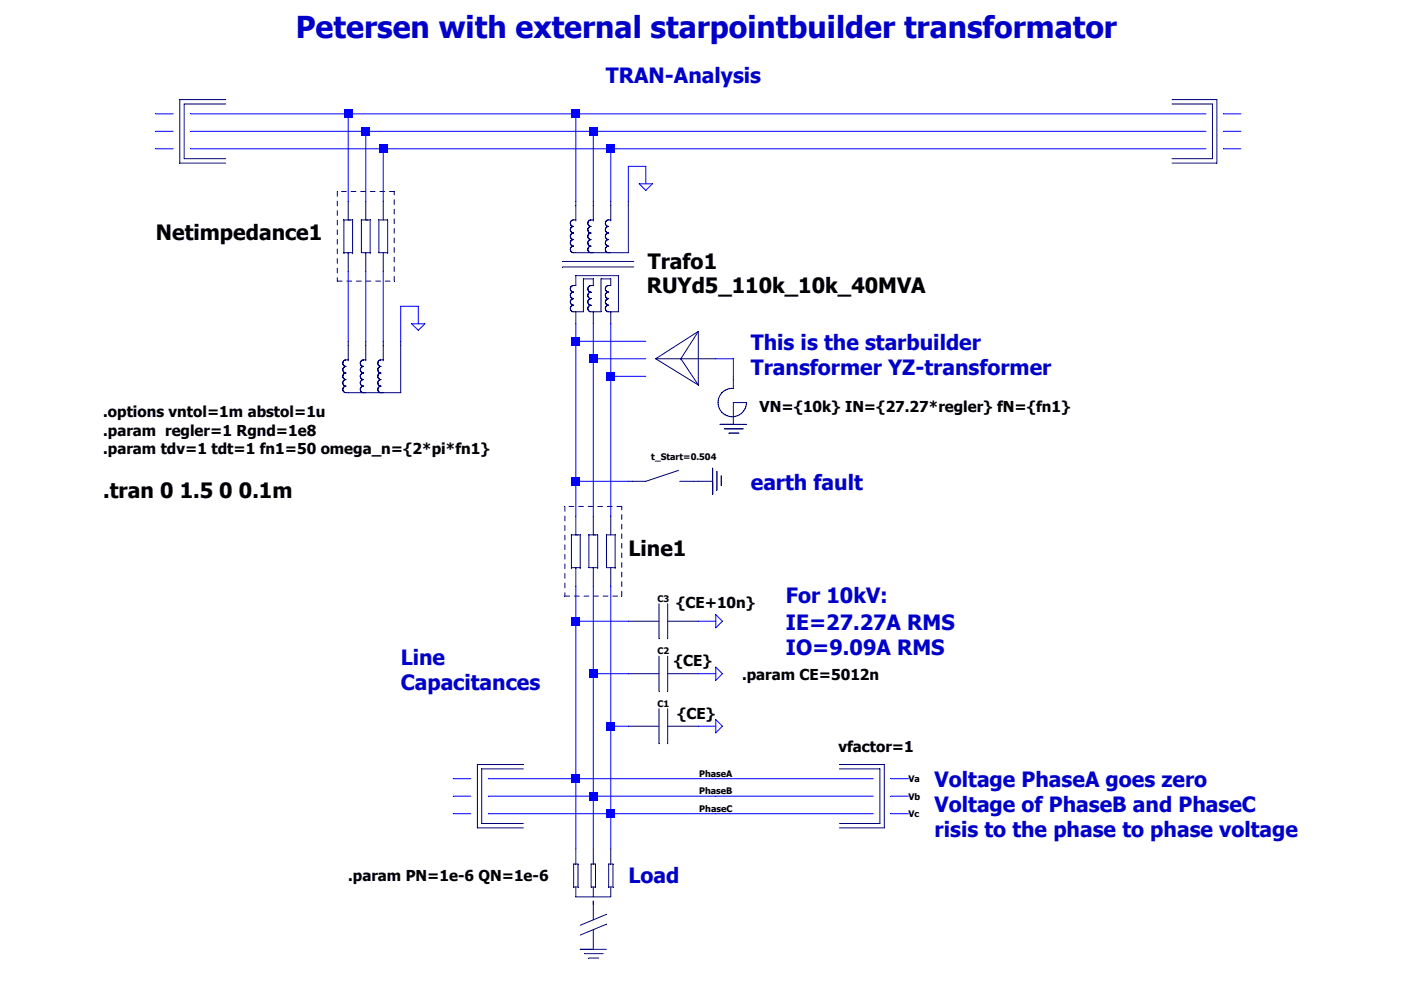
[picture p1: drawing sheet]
<svg xmlns="http://www.w3.org/2000/svg" width="297mm" height="210mm" viewBox="0 0 297 210" stroke-linecap="round" stroke-linejoin="round" font-family="sans-serif">
<defs><g id="words">
<text font-size="6.4" fill="#0000c8" x="62.7" y="8.1">Petersen with external starpointbuilder transformator</text>
<g font-size="4.5" fill="#0000c8">
<text x="128.5" y="17.7">TRAN-Analysis</text>
<text x="159.2" y="74.2">This is the starbuilder</text>
<text x="159.2" y="79.5">Transformer YZ-transformer</text>
<text x="159.2" y="103.9">earth fault</text>
<text x="166.6" y="128">For 10kV:</text>
<text x="166.6" y="133.5">IE=27.27A RMS</text>
<text x="85" y="141">Line</text>
<text x="166.6" y="138.9">IO=9.09A RMS</text>
<text x="85" y="146.3">Capacitances</text>
<text x="198.2" y="166.9">Voltage PhaseA goes zero</text>
<text x="198.2" y="172.3">Voltage of PhaseB and PhaseC</text>
<text x="198.2" y="177.6">risis to the phase to phase voltage</text>
<text x="133.2" y="187.3">Load</text>
</g>
<g font-size="4.5">
<text x="33.1" y="51">Netimpedance1</text>
<text x="137.4" y="57">Trafo1</text>
<text x="137.1" y="62.1">RUYd5_110k_10k_40MVA</text>
<text x="21.9" y="105.7">.tran 0 1.5 0 0.1m</text>
<text x="133.3" y="118">Line1</text>
</g>
<g font-size="3.2">
<text x="21.9" y="88.5">.options vntol=1m abstol=1u</text>
<text x="161.1" y="87.3">VN={10k} IN={27.27*regler} fN={fn1}</text>
<text x="21.9" y="92.5">.param regler=1 Rgnd=1e8</text>
<text x="21.9" y="96.4">.param tdv=1 tdt=1 fn1=50 omega_n={2*pi*fn1}</text>
<text x="143.3" y="128.9">{CE+10n}</text>
<text x="142.9" y="141.2">{CE}</text>
<text x="157.3" y="144.2">.param CE=5012n</text>
<text x="143.5" y="152.6">{CE}</text>
<text x="177.8" y="159.5">vfactor=1</text>
<text x="73.8" y="186.8">.param PN=1e-6 QN=1e-6</text>
</g>
<g font-size="1.9">
<text x="138.1" y="97.5">t_Start=0.504</text>
<text x="139.4" y="127.7">C3</text>
<text x="139.4" y="138.8">C2</text>
<text x="139.4" y="149.9">C1</text>
<text x="148.2" y="164.8">PhaseA</text>
<text x="192.6" y="165.9">Va</text>
<text x="148.2" y="168.5">PhaseB</text>
<text x="148.3" y="172.2">PhaseC</text>
<text x="192.6" y="169.6">Vb</text>
<text x="192.6" y="173.4">Vc</text>
</g>
</g></defs>
<path d="M39 22.1v11.6" fill="none" stroke="#00007e" stroke-width=".21"/>
<path d="M39 33.7h8.9" fill="none" stroke="#00007e" stroke-width=".21"/>
<path d="M39 22.1h8.9" fill="none" stroke="#00007e" stroke-width=".21"/>
<path d="M38.1 21.1h9.8" fill="none" stroke="#00007e" stroke-width=".21"/>
<path d="M38.1 21.1v13.5" fill="none" stroke="#00007e" stroke-width=".21"/>
<path d="M38.1 34.6h9.8" fill="none" stroke="#00007e" stroke-width=".21"/>
<path d="M257.1 22.1v11.6" fill="none" stroke="#00007e" stroke-width=".21"/>
<path d="M248.5 33.7h8.6" fill="none" stroke="#00007e" stroke-width=".21"/>
<path d="M248.5 22.1h8.6" fill="none" stroke="#00007e" stroke-width=".21"/>
<path d="M248.5 21.1h9.5" fill="none" stroke="#00007e" stroke-width=".21"/>
<path d="M258 21.1v13.5" fill="none" stroke="#00007e" stroke-width=".21"/>
<path d="M248.5 34.6h9.5" fill="none" stroke="#00007e" stroke-width=".21"/>
<path d="M73.4 83.3h.4" fill="none" stroke="#00007e" stroke-width=".21"/>
<path d="M73.8 73.3v3" fill="none" stroke="#00007e" stroke-width=".21"/>
<path d="M73.8 76.3h.1" fill="none" stroke="#00007e" stroke-width=".21"/>
<path d="M73.4 76.3h.4" fill="none" stroke="#00007e" stroke-width=".21"/>
<path d="M77.1 83.3h.5" fill="none" stroke="#00007e" stroke-width=".21"/>
<path d="M77.6 73.3v3" fill="none" stroke="#00007e" stroke-width=".21"/>
<path d="M77.6 76.3h.1" fill="none" stroke="#00007e" stroke-width=".21"/>
<path d="M77.1 76.3h.5" fill="none" stroke="#00007e" stroke-width=".21"/>
<path d="M80.8 83.3h.5" fill="none" stroke="#00007e" stroke-width=".21"/>
<path d="M81.3 73.3v3" fill="none" stroke="#00007e" stroke-width=".21"/>
<path d="M81.3 76.3h.1" fill="none" stroke="#00007e" stroke-width=".21"/>
<path d="M80.8 76.3h.5" fill="none" stroke="#00007e" stroke-width=".21"/>
<path d="M73.8 72.4v.9" fill="none" stroke="#00007e" stroke-width=".21"/>
<path d="M77.6 72.4v.9" fill="none" stroke="#00007e" stroke-width=".21"/>
<path d="M81.3 72.4v.9" fill="none" stroke="#00007e" stroke-width=".21"/>
<path d="M85 72.4v.9" fill="none" stroke="#00007e" stroke-width=".21"/>
<path d="M73.8 83.3h11.2" fill="none" stroke="#00007e" stroke-width=".21"/>
<path d="M85 73.3v10" fill="none" stroke="#00007e" stroke-width=".21"/>
<path d="M73.3 83.3h.1" fill="none" stroke="#00007e" stroke-width=".21"/>
<path d="M73.2 83.3h.1" fill="none" stroke="#00007e" stroke-width=".21"/>
<path d="M73.2 83.3h.1" fill="none" stroke="#00007e" stroke-width=".21"/>
<path d="M73.1 83.2l.1 .1" fill="none" stroke="#00007e" stroke-width=".21"/>
<path d="M73 83.2h.1" fill="none" stroke="#00007e" stroke-width=".21"/>
<path d="M73 83.2h.1" fill="none" stroke="#00007e" stroke-width=".21"/>
<path d="M72.9 83.1l.1 .1" fill="none" stroke="#00007e" stroke-width=".21"/>
<path d="M72.9 83.1h.1" fill="none" stroke="#00007e" stroke-width=".21"/>
<path d="M72.9 83v.1" fill="none" stroke="#00007e" stroke-width=".21"/>
<path d="M72.8 83h.1" fill="none" stroke="#00007e" stroke-width=".21"/>
<path d="M72.8 82.9v.1" fill="none" stroke="#00007e" stroke-width=".21"/>
<path d="M72.7 82.9h.1" fill="none" stroke="#00007e" stroke-width=".21"/>
<path d="M72.7 82.8v.1" fill="none" stroke="#00007e" stroke-width=".21"/>
<path d="M72.7 82.7v.1" fill="none" stroke="#00007e" stroke-width=".21"/>
<path d="M72.7 82.7h.1" fill="none" stroke="#00007e" stroke-width=".21"/>
<path d="M72.7 82.6v.1" fill="none" stroke="#00007e" stroke-width=".21"/>
<path d="M72.7 82.5v.1" fill="none" stroke="#00007e" stroke-width=".21"/>
<path d="M72.7 82.5h.1" fill="none" stroke="#00007e" stroke-width=".21"/>
<path d="M72.7 82.4v.1" fill="none" stroke="#00007e" stroke-width=".21"/>
<path d="M72.7 82.4h.1" fill="none" stroke="#00007e" stroke-width=".21"/>
<path d="M72.7 82.3v.1" fill="none" stroke="#00007e" stroke-width=".21"/>
<path d="M72.8 82.2l-.1 .1" fill="none" stroke="#00007e" stroke-width=".21"/>
<path d="M72.8 82.2h.1" fill="none" stroke="#00007e" stroke-width=".21"/>
<path d="M72.9 82.1l-.1 .1" fill="none" stroke="#00007e" stroke-width=".21"/>
<path d="M72.9 82.1h.1" fill="none" stroke="#00007e" stroke-width=".21"/>
<path d="M73 82l-.1 .1" fill="none" stroke="#00007e" stroke-width=".21"/>
<path d="M73 82h.1" fill="none" stroke="#00007e" stroke-width=".21"/>
<path d="M73.1 82h-.1" fill="none" stroke="#00007e" stroke-width=".21"/>
<path d="M73.1 81.9v.1" fill="none" stroke="#00007e" stroke-width=".21"/>
<path d="M73.2 81.9h-.1" fill="none" stroke="#00007e" stroke-width=".21"/>
<path d="M73.2 81.9h.1" fill="none" stroke="#00007e" stroke-width=".21"/>
<path d="M73.3 81.9h.1" fill="none" stroke="#00007e" stroke-width=".21"/>
<path d="M73.3 81.9h.1" fill="none" stroke="#00007e" stroke-width=".21"/>
<path d="M73.2 81.9h.1" fill="none" stroke="#00007e" stroke-width=".21"/>
<path d="M73.2 81.9h.1" fill="none" stroke="#00007e" stroke-width=".21"/>
<path d="M73.1 81.9h.1" fill="none" stroke="#00007e" stroke-width=".21"/>
<path d="M73 81.8l.1 .1" fill="none" stroke="#00007e" stroke-width=".21"/>
<path d="M73 81.8h.1" fill="none" stroke="#00007e" stroke-width=".21"/>
<path d="M72.9 81.7l.1 .1" fill="none" stroke="#00007e" stroke-width=".21"/>
<path d="M72.9 81.7h.1" fill="none" stroke="#00007e" stroke-width=".21"/>
<path d="M72.9 81.7h.1" fill="none" stroke="#00007e" stroke-width=".21"/>
<path d="M72.8 81.6l.1 .1" fill="none" stroke="#00007e" stroke-width=".21"/>
<path d="M72.8 81.5v.1" fill="none" stroke="#00007e" stroke-width=".21"/>
<path d="M72.7 81.5h.1" fill="none" stroke="#00007e" stroke-width=".21"/>
<path d="M72.7 81.4v.1" fill="none" stroke="#00007e" stroke-width=".21"/>
<path d="M72.7 81.4h.1" fill="none" stroke="#00007e" stroke-width=".21"/>
<path d="M72.7 81.3v.1" fill="none" stroke="#00007e" stroke-width=".21"/>
<path d="M72.7 81.2v.1" fill="none" stroke="#00007e" stroke-width=".21"/>
<path d="M72.7 81.2h.1" fill="none" stroke="#00007e" stroke-width=".21"/>
<path d="M72.7 81.1v.1" fill="none" stroke="#00007e" stroke-width=".21"/>
<path d="M72.7 81v.1" fill="none" stroke="#00007e" stroke-width=".21"/>
<path d="M72.7 81h.1" fill="none" stroke="#00007e" stroke-width=".21"/>
<path d="M72.7 80.9v.1" fill="none" stroke="#00007e" stroke-width=".21"/>
<path d="M72.8 80.8l-.1 .1" fill="none" stroke="#00007e" stroke-width=".21"/>
<path d="M72.8 80.8h.1" fill="none" stroke="#00007e" stroke-width=".21"/>
<path d="M72.9 80.7l-.1 .1" fill="none" stroke="#00007e" stroke-width=".21"/>
<path d="M72.9 80.7h.1" fill="none" stroke="#00007e" stroke-width=".21"/>
<path d="M73 80.6l-.1 .1" fill="none" stroke="#00007e" stroke-width=".21"/>
<path d="M73 80.6h.1" fill="none" stroke="#00007e" stroke-width=".21"/>
<path d="M73.1 80.6h-.1" fill="none" stroke="#00007e" stroke-width=".21"/>
<path d="M73.1 80.6h.1" fill="none" stroke="#00007e" stroke-width=".21"/>
<path d="M73.2 80.5l-.1 .1" fill="none" stroke="#00007e" stroke-width=".21"/>
<path d="M73.3 80.5h-.1" fill="none" stroke="#00007e" stroke-width=".21"/>
<path d="M73.3 80.5h.1" fill="none" stroke="#00007e" stroke-width=".21"/>
<path d="M73.3 80.5h.1" fill="none" stroke="#00007e" stroke-width=".21"/>
<path d="M73.2 80.5h.1" fill="none" stroke="#00007e" stroke-width=".21"/>
<path d="M73.2 80.5h.1" fill="none" stroke="#00007e" stroke-width=".21"/>
<path d="M73.1 80.5h.1" fill="none" stroke="#00007e" stroke-width=".21"/>
<path d="M73 80.4l.1 .1" fill="none" stroke="#00007e" stroke-width=".21"/>
<path d="M73 80.4h.1" fill="none" stroke="#00007e" stroke-width=".21"/>
<path d="M72.9 80.3l.1 .1" fill="none" stroke="#00007e" stroke-width=".21"/>
<path d="M72.9 80.3h.1" fill="none" stroke="#00007e" stroke-width=".21"/>
<path d="M72.9 80.3h.1" fill="none" stroke="#00007e" stroke-width=".21"/>
<path d="M72.8 80.2l.1 .1" fill="none" stroke="#00007e" stroke-width=".21"/>
<path d="M72.8 80.2h.1" fill="none" stroke="#00007e" stroke-width=".21"/>
<path d="M72.7 80.1l.1 .1" fill="none" stroke="#00007e" stroke-width=".21"/>
<path d="M72.7 80v.1" fill="none" stroke="#00007e" stroke-width=".21"/>
<path d="M72.7 80h.1" fill="none" stroke="#00007e" stroke-width=".21"/>
<path d="M72.7 79.9v.1" fill="none" stroke="#00007e" stroke-width=".21"/>
<path d="M72.7 79.8v.1" fill="none" stroke="#00007e" stroke-width=".21"/>
<path d="M72.7 79.8h.1" fill="none" stroke="#00007e" stroke-width=".21"/>
<path d="M72.7 79.7v.1" fill="none" stroke="#00007e" stroke-width=".21"/>
<path d="M72.7 79.6v.1" fill="none" stroke="#00007e" stroke-width=".21"/>
<path d="M72.7 79.6h.1" fill="none" stroke="#00007e" stroke-width=".21"/>
<path d="M72.7 79.5v.1" fill="none" stroke="#00007e" stroke-width=".21"/>
<path d="M72.8 79.5h-.1" fill="none" stroke="#00007e" stroke-width=".21"/>
<path d="M72.8 79.4v.1" fill="none" stroke="#00007e" stroke-width=".21"/>
<path d="M72.9 79.4h-.1" fill="none" stroke="#00007e" stroke-width=".21"/>
<path d="M72.9 79.3v.1" fill="none" stroke="#00007e" stroke-width=".21"/>
<path d="M73 79.2l-.1 .1" fill="none" stroke="#00007e" stroke-width=".21"/>
<path d="M73 79.2h.1" fill="none" stroke="#00007e" stroke-width=".21"/>
<path d="M73.1 79.2h-.1" fill="none" stroke="#00007e" stroke-width=".21"/>
<path d="M73.1 79.2h.1" fill="none" stroke="#00007e" stroke-width=".21"/>
<path d="M73.2 79.1l-.1 .1" fill="none" stroke="#00007e" stroke-width=".21"/>
<path d="M73.3 79.1h-.1" fill="none" stroke="#00007e" stroke-width=".21"/>
<path d="M73.3 79.1h.1" fill="none" stroke="#00007e" stroke-width=".21"/>
<path d="M73.3 79.1h.1" fill="none" stroke="#00007e" stroke-width=".21"/>
<path d="M73.2 79.1h.1" fill="none" stroke="#00007e" stroke-width=".21"/>
<path d="M73.2 79.1h.1" fill="none" stroke="#00007e" stroke-width=".21"/>
<path d="M73.1 79.1h.1" fill="none" stroke="#00007e" stroke-width=".21"/>
<path d="M73 79l.1 .1" fill="none" stroke="#00007e" stroke-width=".21"/>
<path d="M73 79h.1" fill="none" stroke="#00007e" stroke-width=".21"/>
<path d="M72.9 79h.1" fill="none" stroke="#00007e" stroke-width=".21"/>
<path d="M72.9 78.9v.1" fill="none" stroke="#00007e" stroke-width=".21"/>
<path d="M72.9 78.9h.1" fill="none" stroke="#00007e" stroke-width=".21"/>
<path d="M72.8 78.8l.1 .1" fill="none" stroke="#00007e" stroke-width=".21"/>
<path d="M72.8 78.8h.1" fill="none" stroke="#00007e" stroke-width=".21"/>
<path d="M72.7 78.7l.1 .1" fill="none" stroke="#00007e" stroke-width=".21"/>
<path d="M72.7 78.6v.1" fill="none" stroke="#00007e" stroke-width=".21"/>
<path d="M72.7 78.6h.1" fill="none" stroke="#00007e" stroke-width=".21"/>
<path d="M72.7 78.5v.1" fill="none" stroke="#00007e" stroke-width=".21"/>
<path d="M72.7 78.4v.1" fill="none" stroke="#00007e" stroke-width=".21"/>
<path d="M72.7 78.4h.1" fill="none" stroke="#00007e" stroke-width=".21"/>
<path d="M72.7 78.3v.1" fill="none" stroke="#00007e" stroke-width=".21"/>
<path d="M72.7 78.3h.1" fill="none" stroke="#00007e" stroke-width=".21"/>
<path d="M72.7 78.2v.1" fill="none" stroke="#00007e" stroke-width=".21"/>
<path d="M72.7 78.1v.1" fill="none" stroke="#00007e" stroke-width=".21"/>
<path d="M72.8 78.1h-.1" fill="none" stroke="#00007e" stroke-width=".21"/>
<path d="M72.8 78v.1" fill="none" stroke="#00007e" stroke-width=".21"/>
<path d="M72.9 78h-.1" fill="none" stroke="#00007e" stroke-width=".21"/>
<path d="M72.9 77.9v.1" fill="none" stroke="#00007e" stroke-width=".21"/>
<path d="M73 77.9h-.1" fill="none" stroke="#00007e" stroke-width=".21"/>
<path d="M73 77.8v.1" fill="none" stroke="#00007e" stroke-width=".21"/>
<path d="M73.1 77.8h-.1" fill="none" stroke="#00007e" stroke-width=".21"/>
<path d="M73.1 77.8h.1" fill="none" stroke="#00007e" stroke-width=".21"/>
<path d="M73.2 77.7l-.1 .1" fill="none" stroke="#00007e" stroke-width=".21"/>
<path d="M73.3 77.7h-.1" fill="none" stroke="#00007e" stroke-width=".21"/>
<path d="M73.3 77.7h.1" fill="none" stroke="#00007e" stroke-width=".21"/>
<path d="M73.3 77.7h.1" fill="none" stroke="#00007e" stroke-width=".21"/>
<path d="M73.2 77.7h.1" fill="none" stroke="#00007e" stroke-width=".21"/>
<path d="M73.2 77.7h.1" fill="none" stroke="#00007e" stroke-width=".21"/>
<path d="M73.1 77.7h.1" fill="none" stroke="#00007e" stroke-width=".21"/>
<path d="M73 77.6l.1 .1" fill="none" stroke="#00007e" stroke-width=".21"/>
<path d="M73 77.6h.1" fill="none" stroke="#00007e" stroke-width=".21"/>
<path d="M72.9 77.6h.1" fill="none" stroke="#00007e" stroke-width=".21"/>
<path d="M72.9 77.5v.1" fill="none" stroke="#00007e" stroke-width=".21"/>
<path d="M72.9 77.5h.1" fill="none" stroke="#00007e" stroke-width=".21"/>
<path d="M72.8 77.4l.1 .1" fill="none" stroke="#00007e" stroke-width=".21"/>
<path d="M72.8 77.4h.1" fill="none" stroke="#00007e" stroke-width=".21"/>
<path d="M72.7 77.3l.1 .1" fill="none" stroke="#00007e" stroke-width=".21"/>
<path d="M72.7 77.2v.1" fill="none" stroke="#00007e" stroke-width=".21"/>
<path d="M72.7 77.2h.1" fill="none" stroke="#00007e" stroke-width=".21"/>
<path d="M72.7 77.1v.1" fill="none" stroke="#00007e" stroke-width=".21"/>
<path d="M72.7 77v.1" fill="none" stroke="#00007e" stroke-width=".21"/>
<path d="M72.7 77h.1" fill="none" stroke="#00007e" stroke-width=".21"/>
<path d="M72.7 76.9v.1" fill="none" stroke="#00007e" stroke-width=".21"/>
<path d="M72.7 76.9h.1" fill="none" stroke="#00007e" stroke-width=".21"/>
<path d="M72.7 76.8v.1" fill="none" stroke="#00007e" stroke-width=".21"/>
<path d="M72.7 76.7v.1" fill="none" stroke="#00007e" stroke-width=".21"/>
<path d="M72.8 76.7h-.1" fill="none" stroke="#00007e" stroke-width=".21"/>
<path d="M72.8 76.6v.1" fill="none" stroke="#00007e" stroke-width=".21"/>
<path d="M72.9 76.6h-.1" fill="none" stroke="#00007e" stroke-width=".21"/>
<path d="M72.9 76.5v.1" fill="none" stroke="#00007e" stroke-width=".21"/>
<path d="M73 76.5h-.1" fill="none" stroke="#00007e" stroke-width=".21"/>
<path d="M73 76.4v.1" fill="none" stroke="#00007e" stroke-width=".21"/>
<path d="M73.1 76.4h-.1" fill="none" stroke="#00007e" stroke-width=".21"/>
<path d="M73.1 76.4h.1" fill="none" stroke="#00007e" stroke-width=".21"/>
<path d="M73.2 76.3l-.1 .1" fill="none" stroke="#00007e" stroke-width=".21"/>
<path d="M73.2 76.3h.1" fill="none" stroke="#00007e" stroke-width=".21"/>
<path d="M73.3 76.3h.1" fill="none" stroke="#00007e" stroke-width=".21"/>
<path d="M77 83.3h.1" fill="none" stroke="#00007e" stroke-width=".21"/>
<path d="M77 83.3h.1" fill="none" stroke="#00007e" stroke-width=".21"/>
<path d="M76.9 83.3h.1" fill="none" stroke="#00007e" stroke-width=".21"/>
<path d="M76.8 83.2l.1 .1" fill="none" stroke="#00007e" stroke-width=".21"/>
<path d="M76.8 83.2h.1" fill="none" stroke="#00007e" stroke-width=".21"/>
<path d="M76.7 83.2h.1" fill="none" stroke="#00007e" stroke-width=".21"/>
<path d="M76.6 83.1l.1 .1" fill="none" stroke="#00007e" stroke-width=".21"/>
<path d="M76.6 83.1h.1" fill="none" stroke="#00007e" stroke-width=".21"/>
<path d="M76.6 83v.1" fill="none" stroke="#00007e" stroke-width=".21"/>
<path d="M76.5 83h.1" fill="none" stroke="#00007e" stroke-width=".21"/>
<path d="M76.5 82.9v.1" fill="none" stroke="#00007e" stroke-width=".21"/>
<path d="M76.5 82.9h.1" fill="none" stroke="#00007e" stroke-width=".21"/>
<path d="M76.4 82.8l.1 .1" fill="none" stroke="#00007e" stroke-width=".21"/>
<path d="M76.4 82.7v.1" fill="none" stroke="#00007e" stroke-width=".21"/>
<path d="M76.4 82.7h.1" fill="none" stroke="#00007e" stroke-width=".21"/>
<path d="M76.4 82.6v.1" fill="none" stroke="#00007e" stroke-width=".21"/>
<path d="M76.4 82.5v.1" fill="none" stroke="#00007e" stroke-width=".21"/>
<path d="M76.4 82.5h.1" fill="none" stroke="#00007e" stroke-width=".21"/>
<path d="M76.4 82.4v.1" fill="none" stroke="#00007e" stroke-width=".21"/>
<path d="M76.4 82.4h.1" fill="none" stroke="#00007e" stroke-width=".21"/>
<path d="M76.5 82.3l-.1 .1" fill="none" stroke="#00007e" stroke-width=".21"/>
<path d="M76.5 82.2v.1" fill="none" stroke="#00007e" stroke-width=".21"/>
<path d="M76.5 82.2h.1" fill="none" stroke="#00007e" stroke-width=".21"/>
<path d="M76.6 82.1l-.1 .1" fill="none" stroke="#00007e" stroke-width=".21"/>
<path d="M76.6 82.1h.1" fill="none" stroke="#00007e" stroke-width=".21"/>
<path d="M76.7 82l-.1 .1" fill="none" stroke="#00007e" stroke-width=".21"/>
<path d="M76.7 82h.1" fill="none" stroke="#00007e" stroke-width=".21"/>
<path d="M76.8 82h-.1" fill="none" stroke="#00007e" stroke-width=".21"/>
<path d="M76.8 81.9v.1" fill="none" stroke="#00007e" stroke-width=".21"/>
<path d="M76.9 81.9h-.1" fill="none" stroke="#00007e" stroke-width=".21"/>
<path d="M76.9 81.9h.1" fill="none" stroke="#00007e" stroke-width=".21"/>
<path d="M77 81.9h.1" fill="none" stroke="#00007e" stroke-width=".21"/>
<path d="M77 81.9h.1" fill="none" stroke="#00007e" stroke-width=".21"/>
<path d="M77 81.9h.1" fill="none" stroke="#00007e" stroke-width=".21"/>
<path d="M76.9 81.9h.1" fill="none" stroke="#00007e" stroke-width=".21"/>
<path d="M76.8 81.9h.1" fill="none" stroke="#00007e" stroke-width=".21"/>
<path d="M76.8 81.8v.1" fill="none" stroke="#00007e" stroke-width=".21"/>
<path d="M76.7 81.8h.1" fill="none" stroke="#00007e" stroke-width=".21"/>
<path d="M76.6 81.7l.1 .1" fill="none" stroke="#00007e" stroke-width=".21"/>
<path d="M76.6 81.7h.1" fill="none" stroke="#00007e" stroke-width=".21"/>
<path d="M76.6 81.7h.1" fill="none" stroke="#00007e" stroke-width=".21"/>
<path d="M76.5 81.6l.1 .1" fill="none" stroke="#00007e" stroke-width=".21"/>
<path d="M76.5 81.5v.1" fill="none" stroke="#00007e" stroke-width=".21"/>
<path d="M76.5 81.5h.1" fill="none" stroke="#00007e" stroke-width=".21"/>
<path d="M76.4 81.4l.1 .1" fill="none" stroke="#00007e" stroke-width=".21"/>
<path d="M76.4 81.4h.1" fill="none" stroke="#00007e" stroke-width=".21"/>
<path d="M76.4 81.3v.1" fill="none" stroke="#00007e" stroke-width=".21"/>
<path d="M76.4 81.2v.1" fill="none" stroke="#00007e" stroke-width=".21"/>
<path d="M76.4 81.2h.1" fill="none" stroke="#00007e" stroke-width=".21"/>
<path d="M76.4 81.1v.1" fill="none" stroke="#00007e" stroke-width=".21"/>
<path d="M76.4 81v.1" fill="none" stroke="#00007e" stroke-width=".21"/>
<path d="M76.4 81h.1" fill="none" stroke="#00007e" stroke-width=".21"/>
<path d="M76.5 80.9l-.1 .1" fill="none" stroke="#00007e" stroke-width=".21"/>
<path d="M76.5 80.8v.1" fill="none" stroke="#00007e" stroke-width=".21"/>
<path d="M76.5 80.8h.1" fill="none" stroke="#00007e" stroke-width=".21"/>
<path d="M76.6 80.7l-.1 .1" fill="none" stroke="#00007e" stroke-width=".21"/>
<path d="M76.6 80.7h.1" fill="none" stroke="#00007e" stroke-width=".21"/>
<path d="M76.7 80.6l-.1 .1" fill="none" stroke="#00007e" stroke-width=".21"/>
<path d="M76.7 80.6h.1" fill="none" stroke="#00007e" stroke-width=".21"/>
<path d="M76.8 80.6h-.1" fill="none" stroke="#00007e" stroke-width=".21"/>
<path d="M76.8 80.6h.1" fill="none" stroke="#00007e" stroke-width=".21"/>
<path d="M76.9 80.5l-.1 .1" fill="none" stroke="#00007e" stroke-width=".21"/>
<path d="M77 80.5h-.1" fill="none" stroke="#00007e" stroke-width=".21"/>
<path d="M77 80.5h.1" fill="none" stroke="#00007e" stroke-width=".21"/>
<path d="M77 80.5h.1" fill="none" stroke="#00007e" stroke-width=".21"/>
<path d="M77 80.5h.1" fill="none" stroke="#00007e" stroke-width=".21"/>
<path d="M76.9 80.5h.1" fill="none" stroke="#00007e" stroke-width=".21"/>
<path d="M76.8 80.5h.1" fill="none" stroke="#00007e" stroke-width=".21"/>
<path d="M76.8 80.4v.1" fill="none" stroke="#00007e" stroke-width=".21"/>
<path d="M76.7 80.4h.1" fill="none" stroke="#00007e" stroke-width=".21"/>
<path d="M76.6 80.3l.1 .1" fill="none" stroke="#00007e" stroke-width=".21"/>
<path d="M76.6 80.3h.1" fill="none" stroke="#00007e" stroke-width=".21"/>
<path d="M76.6 80.3h.1" fill="none" stroke="#00007e" stroke-width=".21"/>
<path d="M76.5 80.2l.1 .1" fill="none" stroke="#00007e" stroke-width=".21"/>
<path d="M76.5 80.2h.1" fill="none" stroke="#00007e" stroke-width=".21"/>
<path d="M76.5 80.1v.1" fill="none" stroke="#00007e" stroke-width=".21"/>
<path d="M76.4 80l.1 .1" fill="none" stroke="#00007e" stroke-width=".21"/>
<path d="M76.4 80h.1" fill="none" stroke="#00007e" stroke-width=".21"/>
<path d="M76.4 79.9v.1" fill="none" stroke="#00007e" stroke-width=".21"/>
<path d="M76.4 79.8v.1" fill="none" stroke="#00007e" stroke-width=".21"/>
<path d="M76.4 79.8h.1" fill="none" stroke="#00007e" stroke-width=".21"/>
<path d="M76.4 79.7v.1" fill="none" stroke="#00007e" stroke-width=".21"/>
<path d="M76.4 79.6v.1" fill="none" stroke="#00007e" stroke-width=".21"/>
<path d="M76.4 79.6h.1" fill="none" stroke="#00007e" stroke-width=".21"/>
<path d="M76.5 79.5l-.1 .1" fill="none" stroke="#00007e" stroke-width=".21"/>
<path d="M76.5 79.5h.1" fill="none" stroke="#00007e" stroke-width=".21"/>
<path d="M76.5 79.4v.1" fill="none" stroke="#00007e" stroke-width=".21"/>
<path d="M76.6 79.4h-.1" fill="none" stroke="#00007e" stroke-width=".21"/>
<path d="M76.6 79.3v.1" fill="none" stroke="#00007e" stroke-width=".21"/>
<path d="M76.7 79.2l-.1 .1" fill="none" stroke="#00007e" stroke-width=".21"/>
<path d="M76.7 79.2h.1" fill="none" stroke="#00007e" stroke-width=".21"/>
<path d="M76.8 79.2h-.1" fill="none" stroke="#00007e" stroke-width=".21"/>
<path d="M76.8 79.2h.1" fill="none" stroke="#00007e" stroke-width=".21"/>
<path d="M76.9 79.1l-.1 .1" fill="none" stroke="#00007e" stroke-width=".21"/>
<path d="M77 79.1h-.1" fill="none" stroke="#00007e" stroke-width=".21"/>
<path d="M77 79.1h.1" fill="none" stroke="#00007e" stroke-width=".21"/>
<path d="M77 79.1h.1" fill="none" stroke="#00007e" stroke-width=".21"/>
<path d="M77 79.1h.1" fill="none" stroke="#00007e" stroke-width=".21"/>
<path d="M76.9 79.1h.1" fill="none" stroke="#00007e" stroke-width=".21"/>
<path d="M76.8 79.1h.1" fill="none" stroke="#00007e" stroke-width=".21"/>
<path d="M76.8 79v.1" fill="none" stroke="#00007e" stroke-width=".21"/>
<path d="M76.7 79h.1" fill="none" stroke="#00007e" stroke-width=".21"/>
<path d="M76.6 79h.1" fill="none" stroke="#00007e" stroke-width=".21"/>
<path d="M76.6 78.9v.1" fill="none" stroke="#00007e" stroke-width=".21"/>
<path d="M76.6 78.9h.1" fill="none" stroke="#00007e" stroke-width=".21"/>
<path d="M76.5 78.8l.1 .1" fill="none" stroke="#00007e" stroke-width=".21"/>
<path d="M76.5 78.8h.1" fill="none" stroke="#00007e" stroke-width=".21"/>
<path d="M76.5 78.7v.1" fill="none" stroke="#00007e" stroke-width=".21"/>
<path d="M76.4 78.6l.1 .1" fill="none" stroke="#00007e" stroke-width=".21"/>
<path d="M76.4 78.6h.1" fill="none" stroke="#00007e" stroke-width=".21"/>
<path d="M76.4 78.5v.1" fill="none" stroke="#00007e" stroke-width=".21"/>
<path d="M76.4 78.4v.1" fill="none" stroke="#00007e" stroke-width=".21"/>
<path d="M76.4 78.4h.1" fill="none" stroke="#00007e" stroke-width=".21"/>
<path d="M76.4 78.3v.1" fill="none" stroke="#00007e" stroke-width=".21"/>
<path d="M76.4 78.3h.1" fill="none" stroke="#00007e" stroke-width=".21"/>
<path d="M76.4 78.2v.1" fill="none" stroke="#00007e" stroke-width=".21"/>
<path d="M76.5 78.1l-.1 .1" fill="none" stroke="#00007e" stroke-width=".21"/>
<path d="M76.5 78.1h.1" fill="none" stroke="#00007e" stroke-width=".21"/>
<path d="M76.5 78v.1" fill="none" stroke="#00007e" stroke-width=".21"/>
<path d="M76.6 78h-.1" fill="none" stroke="#00007e" stroke-width=".21"/>
<path d="M76.6 77.9v.1" fill="none" stroke="#00007e" stroke-width=".21"/>
<path d="M76.7 77.9h-.1" fill="none" stroke="#00007e" stroke-width=".21"/>
<path d="M76.7 77.8v.1" fill="none" stroke="#00007e" stroke-width=".21"/>
<path d="M76.8 77.8h-.1" fill="none" stroke="#00007e" stroke-width=".21"/>
<path d="M76.8 77.8h.1" fill="none" stroke="#00007e" stroke-width=".21"/>
<path d="M76.9 77.7l-.1 .1" fill="none" stroke="#00007e" stroke-width=".21"/>
<path d="M77 77.7h-.1" fill="none" stroke="#00007e" stroke-width=".21"/>
<path d="M77 77.7h.1" fill="none" stroke="#00007e" stroke-width=".21"/>
<path d="M77 77.7h.1" fill="none" stroke="#00007e" stroke-width=".21"/>
<path d="M77 77.7h.1" fill="none" stroke="#00007e" stroke-width=".21"/>
<path d="M76.9 77.7h.1" fill="none" stroke="#00007e" stroke-width=".21"/>
<path d="M76.8 77.7h.1" fill="none" stroke="#00007e" stroke-width=".21"/>
<path d="M76.8 77.6v.1" fill="none" stroke="#00007e" stroke-width=".21"/>
<path d="M76.7 77.6h.1" fill="none" stroke="#00007e" stroke-width=".21"/>
<path d="M76.6 77.6h.1" fill="none" stroke="#00007e" stroke-width=".21"/>
<path d="M76.6 77.5v.1" fill="none" stroke="#00007e" stroke-width=".21"/>
<path d="M76.6 77.5h.1" fill="none" stroke="#00007e" stroke-width=".21"/>
<path d="M76.5 77.4l.1 .1" fill="none" stroke="#00007e" stroke-width=".21"/>
<path d="M76.5 77.4h.1" fill="none" stroke="#00007e" stroke-width=".21"/>
<path d="M76.5 77.3v.1" fill="none" stroke="#00007e" stroke-width=".21"/>
<path d="M76.4 77.2l.1 .1" fill="none" stroke="#00007e" stroke-width=".21"/>
<path d="M76.4 77.2h.1" fill="none" stroke="#00007e" stroke-width=".21"/>
<path d="M76.4 77.1v.1" fill="none" stroke="#00007e" stroke-width=".21"/>
<path d="M76.4 77v.1" fill="none" stroke="#00007e" stroke-width=".21"/>
<path d="M76.4 77h.1" fill="none" stroke="#00007e" stroke-width=".21"/>
<path d="M76.4 76.9v.1" fill="none" stroke="#00007e" stroke-width=".21"/>
<path d="M76.4 76.9h.1" fill="none" stroke="#00007e" stroke-width=".21"/>
<path d="M76.4 76.8v.1" fill="none" stroke="#00007e" stroke-width=".21"/>
<path d="M76.5 76.7l-.1 .1" fill="none" stroke="#00007e" stroke-width=".21"/>
<path d="M76.5 76.7h.1" fill="none" stroke="#00007e" stroke-width=".21"/>
<path d="M76.5 76.6v.1" fill="none" stroke="#00007e" stroke-width=".21"/>
<path d="M76.6 76.6h-.1" fill="none" stroke="#00007e" stroke-width=".21"/>
<path d="M76.6 76.5v.1" fill="none" stroke="#00007e" stroke-width=".21"/>
<path d="M76.7 76.5h-.1" fill="none" stroke="#00007e" stroke-width=".21"/>
<path d="M76.7 76.4v.1" fill="none" stroke="#00007e" stroke-width=".21"/>
<path d="M76.8 76.4h-.1" fill="none" stroke="#00007e" stroke-width=".21"/>
<path d="M76.8 76.4h.1" fill="none" stroke="#00007e" stroke-width=".21"/>
<path d="M76.9 76.3l-.1 .1" fill="none" stroke="#00007e" stroke-width=".21"/>
<path d="M76.9 76.3h.1" fill="none" stroke="#00007e" stroke-width=".21"/>
<path d="M77 76.3h.1" fill="none" stroke="#00007e" stroke-width=".21"/>
<path d="M80.7 83.3h.1" fill="none" stroke="#00007e" stroke-width=".21"/>
<path d="M80.7 83.3h.1" fill="none" stroke="#00007e" stroke-width=".21"/>
<path d="M80.6 83.3h.1" fill="none" stroke="#00007e" stroke-width=".21"/>
<path d="M80.5 83.2l.1 .1" fill="none" stroke="#00007e" stroke-width=".21"/>
<path d="M80.5 83.2h.1" fill="none" stroke="#00007e" stroke-width=".21"/>
<path d="M80.4 83.2h.1" fill="none" stroke="#00007e" stroke-width=".21"/>
<path d="M80.4 83.1v.1" fill="none" stroke="#00007e" stroke-width=".21"/>
<path d="M80.3 83.1h.1" fill="none" stroke="#00007e" stroke-width=".21"/>
<path d="M80.3 83v.1" fill="none" stroke="#00007e" stroke-width=".21"/>
<path d="M80.2 83h.1" fill="none" stroke="#00007e" stroke-width=".21"/>
<path d="M80.2 82.9v.1" fill="none" stroke="#00007e" stroke-width=".21"/>
<path d="M80.2 82.9h.1" fill="none" stroke="#00007e" stroke-width=".21"/>
<path d="M80.1 82.8l.1 .1" fill="none" stroke="#00007e" stroke-width=".21"/>
<path d="M80.1 82.7v.1" fill="none" stroke="#00007e" stroke-width=".21"/>
<path d="M80.1 82.7h.1" fill="none" stroke="#00007e" stroke-width=".21"/>
<path d="M80.1 82.6v.1" fill="none" stroke="#00007e" stroke-width=".21"/>
<path d="M80.1 82.5v.1" fill="none" stroke="#00007e" stroke-width=".21"/>
<path d="M80.1 82.5h.1" fill="none" stroke="#00007e" stroke-width=".21"/>
<path d="M80.1 82.4v.1" fill="none" stroke="#00007e" stroke-width=".21"/>
<path d="M80.1 82.4h.1" fill="none" stroke="#00007e" stroke-width=".21"/>
<path d="M80.2 82.3l-.1 .1" fill="none" stroke="#00007e" stroke-width=".21"/>
<path d="M80.2 82.2v.1" fill="none" stroke="#00007e" stroke-width=".21"/>
<path d="M80.2 82.2h.1" fill="none" stroke="#00007e" stroke-width=".21"/>
<path d="M80.3 82.1l-.1 .1" fill="none" stroke="#00007e" stroke-width=".21"/>
<path d="M80.3 82.1h.1" fill="none" stroke="#00007e" stroke-width=".21"/>
<path d="M80.4 82l-.1 .1" fill="none" stroke="#00007e" stroke-width=".21"/>
<path d="M80.4 82h.1" fill="none" stroke="#00007e" stroke-width=".21"/>
<path d="M80.5 82h-.1" fill="none" stroke="#00007e" stroke-width=".21"/>
<path d="M80.6 81.9l-.1 .1" fill="none" stroke="#00007e" stroke-width=".21"/>
<path d="M80.6 81.9h.1" fill="none" stroke="#00007e" stroke-width=".21"/>
<path d="M80.6 81.9h.1" fill="none" stroke="#00007e" stroke-width=".21"/>
<path d="M80.7 81.9h.1" fill="none" stroke="#00007e" stroke-width=".21"/>
<path d="M80.7 81.9h.1" fill="none" stroke="#00007e" stroke-width=".21"/>
<path d="M80.7 81.9h.1" fill="none" stroke="#00007e" stroke-width=".21"/>
<path d="M80.6 81.9h.1" fill="none" stroke="#00007e" stroke-width=".21"/>
<path d="M80.5 81.9h.1" fill="none" stroke="#00007e" stroke-width=".21"/>
<path d="M80.5 81.8v.1" fill="none" stroke="#00007e" stroke-width=".21"/>
<path d="M80.4 81.8h.1" fill="none" stroke="#00007e" stroke-width=".21"/>
<path d="M80.4 81.7v.1" fill="none" stroke="#00007e" stroke-width=".21"/>
<path d="M80.3 81.7h.1" fill="none" stroke="#00007e" stroke-width=".21"/>
<path d="M80.3 81.7h.1" fill="none" stroke="#00007e" stroke-width=".21"/>
<path d="M80.2 81.6l.1 .1" fill="none" stroke="#00007e" stroke-width=".21"/>
<path d="M80.2 81.5v.1" fill="none" stroke="#00007e" stroke-width=".21"/>
<path d="M80.2 81.5h.1" fill="none" stroke="#00007e" stroke-width=".21"/>
<path d="M80.1 81.4l.1 .1" fill="none" stroke="#00007e" stroke-width=".21"/>
<path d="M80.1 81.4h.1" fill="none" stroke="#00007e" stroke-width=".21"/>
<path d="M80.1 81.3v.1" fill="none" stroke="#00007e" stroke-width=".21"/>
<path d="M80.1 81.2v.1" fill="none" stroke="#00007e" stroke-width=".21"/>
<path d="M80.1 81.2h.1" fill="none" stroke="#00007e" stroke-width=".21"/>
<path d="M80.1 81.1v.1" fill="none" stroke="#00007e" stroke-width=".21"/>
<path d="M80.1 81v.1" fill="none" stroke="#00007e" stroke-width=".21"/>
<path d="M80.1 81h.1" fill="none" stroke="#00007e" stroke-width=".21"/>
<path d="M80.2 80.9l-.1 .1" fill="none" stroke="#00007e" stroke-width=".21"/>
<path d="M80.2 80.8v.1" fill="none" stroke="#00007e" stroke-width=".21"/>
<path d="M80.2 80.8h.1" fill="none" stroke="#00007e" stroke-width=".21"/>
<path d="M80.3 80.7l-.1 .1" fill="none" stroke="#00007e" stroke-width=".21"/>
<path d="M80.3 80.7h.1" fill="none" stroke="#00007e" stroke-width=".21"/>
<path d="M80.4 80.6l-.1 .1" fill="none" stroke="#00007e" stroke-width=".21"/>
<path d="M80.4 80.6h.1" fill="none" stroke="#00007e" stroke-width=".21"/>
<path d="M80.5 80.6h-.1" fill="none" stroke="#00007e" stroke-width=".21"/>
<path d="M80.6 80.6h-.1" fill="none" stroke="#00007e" stroke-width=".21"/>
<path d="M80.6 80.5v.1" fill="none" stroke="#00007e" stroke-width=".21"/>
<path d="M80.7 80.5h-.1" fill="none" stroke="#00007e" stroke-width=".21"/>
<path d="M80.7 80.5h.1" fill="none" stroke="#00007e" stroke-width=".21"/>
<path d="M80.7 80.5h.1" fill="none" stroke="#00007e" stroke-width=".21"/>
<path d="M80.7 80.5h.1" fill="none" stroke="#00007e" stroke-width=".21"/>
<path d="M80.6 80.5h.1" fill="none" stroke="#00007e" stroke-width=".21"/>
<path d="M80.5 80.5h.1" fill="none" stroke="#00007e" stroke-width=".21"/>
<path d="M80.5 80.4v.1" fill="none" stroke="#00007e" stroke-width=".21"/>
<path d="M80.4 80.4h.1" fill="none" stroke="#00007e" stroke-width=".21"/>
<path d="M80.4 80.3v.1" fill="none" stroke="#00007e" stroke-width=".21"/>
<path d="M80.3 80.3h.1" fill="none" stroke="#00007e" stroke-width=".21"/>
<path d="M80.3 80.3h.1" fill="none" stroke="#00007e" stroke-width=".21"/>
<path d="M80.2 80.2l.1 .1" fill="none" stroke="#00007e" stroke-width=".21"/>
<path d="M80.2 80.2h.1" fill="none" stroke="#00007e" stroke-width=".21"/>
<path d="M80.2 80.1v.1" fill="none" stroke="#00007e" stroke-width=".21"/>
<path d="M80.1 80l.1 .1" fill="none" stroke="#00007e" stroke-width=".21"/>
<path d="M80.1 80h.1" fill="none" stroke="#00007e" stroke-width=".21"/>
<path d="M80.1 79.9v.1" fill="none" stroke="#00007e" stroke-width=".21"/>
<path d="M80.1 79.8v.1" fill="none" stroke="#00007e" stroke-width=".21"/>
<path d="M80.1 79.8h.1" fill="none" stroke="#00007e" stroke-width=".21"/>
<path d="M80.1 79.7v.1" fill="none" stroke="#00007e" stroke-width=".21"/>
<path d="M80.1 79.6v.1" fill="none" stroke="#00007e" stroke-width=".21"/>
<path d="M80.1 79.6h.1" fill="none" stroke="#00007e" stroke-width=".21"/>
<path d="M80.2 79.5l-.1 .1" fill="none" stroke="#00007e" stroke-width=".21"/>
<path d="M80.2 79.5h.1" fill="none" stroke="#00007e" stroke-width=".21"/>
<path d="M80.2 79.4v.1" fill="none" stroke="#00007e" stroke-width=".21"/>
<path d="M80.3 79.4h-.1" fill="none" stroke="#00007e" stroke-width=".21"/>
<path d="M80.3 79.3v.1" fill="none" stroke="#00007e" stroke-width=".21"/>
<path d="M80.4 79.2l-.1 .1" fill="none" stroke="#00007e" stroke-width=".21"/>
<path d="M80.4 79.2h.1" fill="none" stroke="#00007e" stroke-width=".21"/>
<path d="M80.5 79.2h-.1" fill="none" stroke="#00007e" stroke-width=".21"/>
<path d="M80.6 79.2h-.1" fill="none" stroke="#00007e" stroke-width=".21"/>
<path d="M80.6 79.1v.1" fill="none" stroke="#00007e" stroke-width=".21"/>
<path d="M80.7 79.1h-.1" fill="none" stroke="#00007e" stroke-width=".21"/>
<path d="M80.7 79.1h.1" fill="none" stroke="#00007e" stroke-width=".21"/>
<path d="M80.7 79.1h.1" fill="none" stroke="#00007e" stroke-width=".21"/>
<path d="M80.7 79.1h.1" fill="none" stroke="#00007e" stroke-width=".21"/>
<path d="M80.6 79.1h.1" fill="none" stroke="#00007e" stroke-width=".21"/>
<path d="M80.5 79.1h.1" fill="none" stroke="#00007e" stroke-width=".21"/>
<path d="M80.5 79v.1" fill="none" stroke="#00007e" stroke-width=".21"/>
<path d="M80.4 79h.1" fill="none" stroke="#00007e" stroke-width=".21"/>
<path d="M80.4 79h.1" fill="none" stroke="#00007e" stroke-width=".21"/>
<path d="M80.3 78.9l.1 .1" fill="none" stroke="#00007e" stroke-width=".21"/>
<path d="M80.3 78.9h.1" fill="none" stroke="#00007e" stroke-width=".21"/>
<path d="M80.2 78.8l.1 .1" fill="none" stroke="#00007e" stroke-width=".21"/>
<path d="M80.2 78.8h.1" fill="none" stroke="#00007e" stroke-width=".21"/>
<path d="M80.2 78.7v.1" fill="none" stroke="#00007e" stroke-width=".21"/>
<path d="M80.1 78.6l.1 .1" fill="none" stroke="#00007e" stroke-width=".21"/>
<path d="M80.1 78.6h.1" fill="none" stroke="#00007e" stroke-width=".21"/>
<path d="M80.1 78.5v.1" fill="none" stroke="#00007e" stroke-width=".21"/>
<path d="M80.1 78.4v.1" fill="none" stroke="#00007e" stroke-width=".21"/>
<path d="M80.1 78.4h.1" fill="none" stroke="#00007e" stroke-width=".21"/>
<path d="M80.1 78.3v.1" fill="none" stroke="#00007e" stroke-width=".21"/>
<path d="M80.1 78.3h.1" fill="none" stroke="#00007e" stroke-width=".21"/>
<path d="M80.1 78.2v.1" fill="none" stroke="#00007e" stroke-width=".21"/>
<path d="M80.2 78.1l-.1 .1" fill="none" stroke="#00007e" stroke-width=".21"/>
<path d="M80.2 78.1h.1" fill="none" stroke="#00007e" stroke-width=".21"/>
<path d="M80.2 78v.1" fill="none" stroke="#00007e" stroke-width=".21"/>
<path d="M80.3 78h-.1" fill="none" stroke="#00007e" stroke-width=".21"/>
<path d="M80.3 77.9v.1" fill="none" stroke="#00007e" stroke-width=".21"/>
<path d="M80.4 77.9h-.1" fill="none" stroke="#00007e" stroke-width=".21"/>
<path d="M80.4 77.8v.1" fill="none" stroke="#00007e" stroke-width=".21"/>
<path d="M80.5 77.8h-.1" fill="none" stroke="#00007e" stroke-width=".21"/>
<path d="M80.6 77.8h-.1" fill="none" stroke="#00007e" stroke-width=".21"/>
<path d="M80.6 77.7v.1" fill="none" stroke="#00007e" stroke-width=".21"/>
<path d="M80.7 77.7h-.1" fill="none" stroke="#00007e" stroke-width=".21"/>
<path d="M80.7 77.7h.1" fill="none" stroke="#00007e" stroke-width=".21"/>
<path d="M80.7 77.7h.1" fill="none" stroke="#00007e" stroke-width=".21"/>
<path d="M80.7 77.7h.1" fill="none" stroke="#00007e" stroke-width=".21"/>
<path d="M80.6 77.7h.1" fill="none" stroke="#00007e" stroke-width=".21"/>
<path d="M80.5 77.7h.1" fill="none" stroke="#00007e" stroke-width=".21"/>
<path d="M80.5 77.6v.1" fill="none" stroke="#00007e" stroke-width=".21"/>
<path d="M80.4 77.6h.1" fill="none" stroke="#00007e" stroke-width=".21"/>
<path d="M80.4 77.6h.1" fill="none" stroke="#00007e" stroke-width=".21"/>
<path d="M80.3 77.5l.1 .1" fill="none" stroke="#00007e" stroke-width=".21"/>
<path d="M80.3 77.5h.1" fill="none" stroke="#00007e" stroke-width=".21"/>
<path d="M80.2 77.4l.1 .1" fill="none" stroke="#00007e" stroke-width=".21"/>
<path d="M80.2 77.4h.1" fill="none" stroke="#00007e" stroke-width=".21"/>
<path d="M80.2 77.3v.1" fill="none" stroke="#00007e" stroke-width=".21"/>
<path d="M80.1 77.2l.1 .1" fill="none" stroke="#00007e" stroke-width=".21"/>
<path d="M80.1 77.2h.1" fill="none" stroke="#00007e" stroke-width=".21"/>
<path d="M80.1 77.1v.1" fill="none" stroke="#00007e" stroke-width=".21"/>
<path d="M80.1 77v.1" fill="none" stroke="#00007e" stroke-width=".21"/>
<path d="M80.1 77h.1" fill="none" stroke="#00007e" stroke-width=".21"/>
<path d="M80.1 76.9v.1" fill="none" stroke="#00007e" stroke-width=".21"/>
<path d="M80.1 76.9h.1" fill="none" stroke="#00007e" stroke-width=".21"/>
<path d="M80.1 76.8v.1" fill="none" stroke="#00007e" stroke-width=".21"/>
<path d="M80.2 76.7l-.1 .1" fill="none" stroke="#00007e" stroke-width=".21"/>
<path d="M80.2 76.7h.1" fill="none" stroke="#00007e" stroke-width=".21"/>
<path d="M80.2 76.6v.1" fill="none" stroke="#00007e" stroke-width=".21"/>
<path d="M80.3 76.6h-.1" fill="none" stroke="#00007e" stroke-width=".21"/>
<path d="M80.3 76.5v.1" fill="none" stroke="#00007e" stroke-width=".21"/>
<path d="M80.4 76.5h-.1" fill="none" stroke="#00007e" stroke-width=".21"/>
<path d="M80.4 76.4v.1" fill="none" stroke="#00007e" stroke-width=".21"/>
<path d="M80.5 76.4h-.1" fill="none" stroke="#00007e" stroke-width=".21"/>
<path d="M80.6 76.4h-.1" fill="none" stroke="#00007e" stroke-width=".21"/>
<path d="M80.6 76.3v.1" fill="none" stroke="#00007e" stroke-width=".21"/>
<path d="M80.6 76.3h.1" fill="none" stroke="#00007e" stroke-width=".21"/>
<path d="M80.7 76.3h.1" fill="none" stroke="#00007e" stroke-width=".21"/>
<path d="M77.6 46.7h.4" fill="none" stroke="#00007e" stroke-width=".21"/>
<path d="M77.6 53.6h.1" fill="none" stroke="#00007e" stroke-width=".21"/>
<path d="M73.8 46.7h.5" fill="none" stroke="#00007e" stroke-width=".21"/>
<path d="M73.8 53.6h.1" fill="none" stroke="#00007e" stroke-width=".21"/>
<path d="M81.3 42.7v4" fill="none" stroke="#00007e" stroke-width=".21"/>
<path d="M77.6 42.7v4" fill="none" stroke="#00007e" stroke-width=".21"/>
<path d="M73.8 42.7v4" fill="none" stroke="#00007e" stroke-width=".21"/>
<path d="M81.3 53.6v4" fill="none" stroke="#00007e" stroke-width=".21"/>
<path d="M77.6 53.6v4" fill="none" stroke="#00007e" stroke-width=".21"/>
<path d="M73.8 53.6v4" fill="none" stroke="#00007e" stroke-width=".21"/>
<path d="M80.3 46.7h1.9" fill="none" stroke="#00007e" stroke-width=".21"/>
<path d="M80.3 46.7v6.9" fill="none" stroke="#00007e" stroke-width=".21"/>
<path d="M80.3 53.6h1.9" fill="none" stroke="#00007e" stroke-width=".21"/>
<path d="M82.2 53.6h.1" fill="none" stroke="#00007e" stroke-width=".21"/>
<path d="M82.2 46.7v6.9" fill="none" stroke="#00007e" stroke-width=".21"/>
<path d="M76.6 46.7h1.9" fill="none" stroke="#00007e" stroke-width=".21"/>
<path d="M76.6 46.7h.1" fill="none" stroke="#00007e" stroke-width=".21"/>
<path d="M76.6 46.7v6.9" fill="none" stroke="#00007e" stroke-width=".21"/>
<path d="M76.6 53.6h1.9" fill="none" stroke="#00007e" stroke-width=".21"/>
<path d="M78.5 53.6h.1" fill="none" stroke="#00007e" stroke-width=".21"/>
<path d="M78.5 46.7v6.9" fill="none" stroke="#00007e" stroke-width=".21"/>
<path d="M72.9 46.7h1.9" fill="none" stroke="#00007e" stroke-width=".21"/>
<path d="M72.9 46.7h.1" fill="none" stroke="#00007e" stroke-width=".21"/>
<path d="M72.9 46.7v6.9" fill="none" stroke="#00007e" stroke-width=".21"/>
<path d="M72.9 53.6h.1" fill="none" stroke="#00007e" stroke-width=".21"/>
<path d="M72.9 53.6h1.9" fill="none" stroke="#00007e" stroke-width=".21"/>
<path d="M74.8 53.6h.1" fill="none" stroke="#00007e" stroke-width=".21"/>
<path d="M74.8 46.7v6.9" fill="none" stroke="#00007e" stroke-width=".21"/>
<path d="M83.6 59.6v-19" fill="none" stroke="#00007e" stroke-width=".21" stroke-dasharray="1 1 1 1 1 1 1 1"/>
<path d="M71.5 59.6h12.1" fill="none" stroke="#00007e" stroke-width=".21" stroke-dasharray="1 1 1 1 1 1 1 1"/>
<path d="M71.5 40.6v19" fill="none" stroke="#00007e" stroke-width=".21" stroke-dasharray="1 1 1 1 1 1 1 1"/>
<path d="M83.6 40.6h-12.1" fill="none" stroke="#00007e" stroke-width=".21" stroke-dasharray="1 1 1 1 1 1 1 1"/>
<path d="M102.1 163.1v11.6" fill="none" stroke="#00007e" stroke-width=".21"/>
<path d="M102.1 174.7h8.9" fill="none" stroke="#00007e" stroke-width=".21"/>
<path d="M102.1 163.1h8.9" fill="none" stroke="#00007e" stroke-width=".21"/>
<path d="M101.2 162.2h9.8" fill="none" stroke="#00007e" stroke-width=".21"/>
<path d="M101.2 162.2v13.4" fill="none" stroke="#00007e" stroke-width=".21"/>
<path d="M101.2 175.6h9.8" fill="none" stroke="#00007e" stroke-width=".21"/>
<path d="M186.6 163.1v11.6" fill="none" stroke="#00007e" stroke-width=".21"/>
<path d="M178 174.7h8.6" fill="none" stroke="#00007e" stroke-width=".21"/>
<path d="M178 163.1h8.6" fill="none" stroke="#00007e" stroke-width=".21"/>
<path d="M178 162.2h9.5" fill="none" stroke="#00007e" stroke-width=".21"/>
<path d="M187.5 162.2v13.4" fill="none" stroke="#00007e" stroke-width=".21"/>
<path d="M178 175.6h9.5" fill="none" stroke="#00007e" stroke-width=".21"/>
<path d="M121.6 53.6h.5" fill="none" stroke="#00007e" stroke-width=".21"/>
<path d="M122.1 43.6v3.1" fill="none" stroke="#00007e" stroke-width=".21"/>
<path d="M122.1 46.7h.1" fill="none" stroke="#00007e" stroke-width=".21"/>
<path d="M121.6 46.7h.5" fill="none" stroke="#00007e" stroke-width=".21"/>
<path d="M125.3 53.6h.5" fill="none" stroke="#00007e" stroke-width=".21"/>
<path d="M125.8 43.6v3.1" fill="none" stroke="#00007e" stroke-width=".21"/>
<path d="M125.8 46.7h.1" fill="none" stroke="#00007e" stroke-width=".21"/>
<path d="M125.3 46.7h.5" fill="none" stroke="#00007e" stroke-width=".21"/>
<path d="M129 53.6h.5" fill="none" stroke="#00007e" stroke-width=".21"/>
<path d="M129.5 43.6v3.1" fill="none" stroke="#00007e" stroke-width=".21"/>
<path d="M129.5 46.7h.1" fill="none" stroke="#00007e" stroke-width=".21"/>
<path d="M129 46.7h.5" fill="none" stroke="#00007e" stroke-width=".21"/>
<path d="M122.1 42.7v.9" fill="none" stroke="#00007e" stroke-width=".21"/>
<path d="M125.8 42.7v.9" fill="none" stroke="#00007e" stroke-width=".21"/>
<path d="M129.5 42.7v.9" fill="none" stroke="#00007e" stroke-width=".21"/>
<path d="M133.2 42.7v.9" fill="none" stroke="#00007e" stroke-width=".21"/>
<path d="M122.1 53.6h11.1" fill="none" stroke="#00007e" stroke-width=".21"/>
<path d="M133.2 43.6v10" fill="none" stroke="#00007e" stroke-width=".21"/>
<path d="M121.6 60.6h.5" fill="none" stroke="#00007e" stroke-width=".21"/>
<path d="M125.3 60.6h.5" fill="none" stroke="#00007e" stroke-width=".21"/>
<path d="M125.8 66.1h.1" fill="none" stroke="#00007e" stroke-width=".21"/>
<path d="M129 60.6h.5" fill="none" stroke="#00007e" stroke-width=".21"/>
<path d="M129.5 66.1h.1" fill="none" stroke="#00007e" stroke-width=".21"/>
<path d="M121.4 66.1h.7" fill="none" stroke="#00007e" stroke-width=".21"/>
<path d="M125.1 66.1h.7" fill="none" stroke="#00007e" stroke-width=".21"/>
<path d="M128.8 66.1h.7" fill="none" stroke="#00007e" stroke-width=".21"/>
<path d="M123.7 59.2v6.9" fill="none" stroke="#00007e" stroke-width=".21"/>
<path d="M127.4 59.2v6.9" fill="none" stroke="#00007e" stroke-width=".21"/>
<path d="M122.1 58.5h9" fill="none" stroke="#00007e" stroke-width=".21"/>
<path d="M119.3 56.6h15.1" fill="none" stroke="#00007e" stroke-width=".21"/>
<path d="M119.3 55.5h15.1" fill="none" stroke="#00007e" stroke-width=".21"/>
<path d="M125.8 66.1h1.6" fill="none" stroke="#00007e" stroke-width=".21"/>
<path d="M122.1 66.1h1.6" fill="none" stroke="#00007e" stroke-width=".21"/>
<path d="M122.1 58.5v2.1" fill="none" stroke="#00007e" stroke-width=".21"/>
<path d="M123.7 59.2h2.1" fill="none" stroke="#00007e" stroke-width=".21"/>
<path d="M125.8 59.2v1.4" fill="none" stroke="#00007e" stroke-width=".21"/>
<path d="M127.4 59.2h2.1" fill="none" stroke="#00007e" stroke-width=".21"/>
<path d="M129.5 59.2v1.4" fill="none" stroke="#00007e" stroke-width=".21"/>
<path d="M131.1 58.5v7.6" fill="none" stroke="#00007e" stroke-width=".21"/>
<path d="M129.5 66.1h1.6" fill="none" stroke="#00007e" stroke-width=".21"/>
<path d="M122.1 66.1v2.6" fill="none" stroke="#00007e" stroke-width=".21"/>
<path d="M125.8 66.1v2.6" fill="none" stroke="#00007e" stroke-width=".21"/>
<path d="M129.5 66.1v2.6" fill="none" stroke="#00007e" stroke-width=".21"/>
<path d="M121.6 53.6h.1" fill="none" stroke="#00007e" stroke-width=".21"/>
<path d="M121.5 53.6h.1" fill="none" stroke="#00007e" stroke-width=".21"/>
<path d="M121.4 53.6h.1" fill="none" stroke="#00007e" stroke-width=".21"/>
<path d="M121.4 53.6h.1" fill="none" stroke="#00007e" stroke-width=".21"/>
<path d="M121.3 53.5l.1 .1" fill="none" stroke="#00007e" stroke-width=".21"/>
<path d="M121.2 53.5h.1" fill="none" stroke="#00007e" stroke-width=".21"/>
<path d="M121.2 53.4v.1" fill="none" stroke="#00007e" stroke-width=".21"/>
<path d="M121.1 53.4h.1" fill="none" stroke="#00007e" stroke-width=".21"/>
<path d="M121.1 53.4h.1" fill="none" stroke="#00007e" stroke-width=".21"/>
<path d="M121 53.3l.1 .1" fill="none" stroke="#00007e" stroke-width=".21"/>
<path d="M121 53.3h.1" fill="none" stroke="#00007e" stroke-width=".21"/>
<path d="M121 53.2v.1" fill="none" stroke="#00007e" stroke-width=".21"/>
<path d="M121 53.1v.1" fill="none" stroke="#00007e" stroke-width=".21"/>
<path d="M120.9 53.1h.1" fill="none" stroke="#00007e" stroke-width=".21"/>
<path d="M120.9 53v.1" fill="none" stroke="#00007e" stroke-width=".21"/>
<path d="M120.9 52.9v.1" fill="none" stroke="#00007e" stroke-width=".21"/>
<path d="M120.9 52.9h.1" fill="none" stroke="#00007e" stroke-width=".21"/>
<path d="M120.9 52.8v.1" fill="none" stroke="#00007e" stroke-width=".21"/>
<path d="M120.9 52.7v.1" fill="none" stroke="#00007e" stroke-width=".21"/>
<path d="M121 52.7h-.1" fill="none" stroke="#00007e" stroke-width=".21"/>
<path d="M121 52.6v.1" fill="none" stroke="#00007e" stroke-width=".21"/>
<path d="M121 52.5v.1" fill="none" stroke="#00007e" stroke-width=".21"/>
<path d="M121 52.5h.1" fill="none" stroke="#00007e" stroke-width=".21"/>
<path d="M121.1 52.4l-.1 .1" fill="none" stroke="#00007e" stroke-width=".21"/>
<path d="M121.2 52.4h-.1" fill="none" stroke="#00007e" stroke-width=".21"/>
<path d="M121.2 52.3v.1" fill="none" stroke="#00007e" stroke-width=".21"/>
<path d="M121.3 52.3h-.1" fill="none" stroke="#00007e" stroke-width=".21"/>
<path d="M121.3 52.3h.1" fill="none" stroke="#00007e" stroke-width=".21"/>
<path d="M121.4 52.3h-.1" fill="none" stroke="#00007e" stroke-width=".21"/>
<path d="M121.4 52.2v.1" fill="none" stroke="#00007e" stroke-width=".21"/>
<path d="M121.5 52.2h-.1" fill="none" stroke="#00007e" stroke-width=".21"/>
<path d="M121.5 52.2h.1" fill="none" stroke="#00007e" stroke-width=".21"/>
<path d="M121.6 52.2h.1" fill="none" stroke="#00007e" stroke-width=".21"/>
<path d="M121.5 52.2h.1" fill="none" stroke="#00007e" stroke-width=".21"/>
<path d="M121.4 52.2h.1" fill="none" stroke="#00007e" stroke-width=".21"/>
<path d="M121.4 52.2h.1" fill="none" stroke="#00007e" stroke-width=".21"/>
<path d="M121.3 52.1l.1 .1" fill="none" stroke="#00007e" stroke-width=".21"/>
<path d="M121.2 52.1h.1" fill="none" stroke="#00007e" stroke-width=".21"/>
<path d="M121.2 52v.1" fill="none" stroke="#00007e" stroke-width=".21"/>
<path d="M121.1 52h.1" fill="none" stroke="#00007e" stroke-width=".21"/>
<path d="M121.1 52h.1" fill="none" stroke="#00007e" stroke-width=".21"/>
<path d="M121 51.9l.1 .1" fill="none" stroke="#00007e" stroke-width=".21"/>
<path d="M121 51.9h.1" fill="none" stroke="#00007e" stroke-width=".21"/>
<path d="M121 51.8v.1" fill="none" stroke="#00007e" stroke-width=".21"/>
<path d="M121 51.7v.1" fill="none" stroke="#00007e" stroke-width=".21"/>
<path d="M120.9 51.7h.1" fill="none" stroke="#00007e" stroke-width=".21"/>
<path d="M120.9 51.6v.1" fill="none" stroke="#00007e" stroke-width=".21"/>
<path d="M120.9 51.5v.1" fill="none" stroke="#00007e" stroke-width=".21"/>
<path d="M120.9 51.5h.1" fill="none" stroke="#00007e" stroke-width=".21"/>
<path d="M120.9 51.4v.1" fill="none" stroke="#00007e" stroke-width=".21"/>
<path d="M120.9 51.3v.1" fill="none" stroke="#00007e" stroke-width=".21"/>
<path d="M121 51.3h-.1" fill="none" stroke="#00007e" stroke-width=".21"/>
<path d="M121 51.2v.1" fill="none" stroke="#00007e" stroke-width=".21"/>
<path d="M121 51.2h.1" fill="none" stroke="#00007e" stroke-width=".21"/>
<path d="M121 51.1v.1" fill="none" stroke="#00007e" stroke-width=".21"/>
<path d="M121.1 51.1h-.1" fill="none" stroke="#00007e" stroke-width=".21"/>
<path d="M121.2 51l-.1 .1" fill="none" stroke="#00007e" stroke-width=".21"/>
<path d="M121.2 50.9v.1" fill="none" stroke="#00007e" stroke-width=".21"/>
<path d="M121.3 50.9h-.1" fill="none" stroke="#00007e" stroke-width=".21"/>
<path d="M121.3 50.9h.1" fill="none" stroke="#00007e" stroke-width=".21"/>
<path d="M121.4 50.9h-.1" fill="none" stroke="#00007e" stroke-width=".21"/>
<path d="M121.4 50.8v.1" fill="none" stroke="#00007e" stroke-width=".21"/>
<path d="M121.5 50.8h-.1" fill="none" stroke="#00007e" stroke-width=".21"/>
<path d="M121.5 50.8h.1" fill="none" stroke="#00007e" stroke-width=".21"/>
<path d="M121.6 50.8h.1" fill="none" stroke="#00007e" stroke-width=".21"/>
<path d="M121.5 50.8h.1" fill="none" stroke="#00007e" stroke-width=".21"/>
<path d="M121.4 50.8h.1" fill="none" stroke="#00007e" stroke-width=".21"/>
<path d="M121.4 50.8h.1" fill="none" stroke="#00007e" stroke-width=".21"/>
<path d="M121.3 50.7l.1 .1" fill="none" stroke="#00007e" stroke-width=".21"/>
<path d="M121.2 50.7h.1" fill="none" stroke="#00007e" stroke-width=".21"/>
<path d="M121.2 50.7h.1" fill="none" stroke="#00007e" stroke-width=".21"/>
<path d="M121.1 50.6l.1 .1" fill="none" stroke="#00007e" stroke-width=".21"/>
<path d="M121.1 50.6h.1" fill="none" stroke="#00007e" stroke-width=".21"/>
<path d="M121 50.5l.1 .1" fill="none" stroke="#00007e" stroke-width=".21"/>
<path d="M121 50.5h.1" fill="none" stroke="#00007e" stroke-width=".21"/>
<path d="M121 50.4v.1" fill="none" stroke="#00007e" stroke-width=".21"/>
<path d="M121 50.3v.1" fill="none" stroke="#00007e" stroke-width=".21"/>
<path d="M120.9 50.3h.1" fill="none" stroke="#00007e" stroke-width=".21"/>
<path d="M120.9 50.2v.1" fill="none" stroke="#00007e" stroke-width=".21"/>
<path d="M120.9 50.1v.1" fill="none" stroke="#00007e" stroke-width=".21"/>
<path d="M120.9 50.1h.1" fill="none" stroke="#00007e" stroke-width=".21"/>
<path d="M120.9 50v.1" fill="none" stroke="#00007e" stroke-width=".21"/>
<path d="M120.9 50h.1" fill="none" stroke="#00007e" stroke-width=".21"/>
<path d="M121 49.9l-.1 .1" fill="none" stroke="#00007e" stroke-width=".21"/>
<path d="M121 49.8v.1" fill="none" stroke="#00007e" stroke-width=".21"/>
<path d="M121 49.8h.1" fill="none" stroke="#00007e" stroke-width=".21"/>
<path d="M121 49.7v.1" fill="none" stroke="#00007e" stroke-width=".21"/>
<path d="M121.1 49.7h-.1" fill="none" stroke="#00007e" stroke-width=".21"/>
<path d="M121.2 49.6l-.1 .1" fill="none" stroke="#00007e" stroke-width=".21"/>
<path d="M121.2 49.6h.1" fill="none" stroke="#00007e" stroke-width=".21"/>
<path d="M121.3 49.5l-.1 .1" fill="none" stroke="#00007e" stroke-width=".21"/>
<path d="M121.3 49.5h.1" fill="none" stroke="#00007e" stroke-width=".21"/>
<path d="M121.4 49.5h-.1" fill="none" stroke="#00007e" stroke-width=".21"/>
<path d="M121.4 49.4v.1" fill="none" stroke="#00007e" stroke-width=".21"/>
<path d="M121.4 49.4h.1" fill="none" stroke="#00007e" stroke-width=".21"/>
<path d="M121.6 49.4h-.1" fill="none" stroke="#00007e" stroke-width=".21"/>
<path d="M121.6 49.4h.1" fill="none" stroke="#00007e" stroke-width=".21"/>
<path d="M121.5 49.4h.1" fill="none" stroke="#00007e" stroke-width=".21"/>
<path d="M121.4 49.4h.1" fill="none" stroke="#00007e" stroke-width=".21"/>
<path d="M121.4 49.4h.1" fill="none" stroke="#00007e" stroke-width=".21"/>
<path d="M121.3 49.3l.1 .1" fill="none" stroke="#00007e" stroke-width=".21"/>
<path d="M121.2 49.3h.1" fill="none" stroke="#00007e" stroke-width=".21"/>
<path d="M121.2 49.3h.1" fill="none" stroke="#00007e" stroke-width=".21"/>
<path d="M121.1 49.2l.1 .1" fill="none" stroke="#00007e" stroke-width=".21"/>
<path d="M121.1 49.2h.1" fill="none" stroke="#00007e" stroke-width=".21"/>
<path d="M121 49.1l.1 .1" fill="none" stroke="#00007e" stroke-width=".21"/>
<path d="M121 49.1h.1" fill="none" stroke="#00007e" stroke-width=".21"/>
<path d="M121 49v.1" fill="none" stroke="#00007e" stroke-width=".21"/>
<path d="M121 49h.1" fill="none" stroke="#00007e" stroke-width=".21"/>
<path d="M120.9 48.9l.1 .1" fill="none" stroke="#00007e" stroke-width=".21"/>
<path d="M120.9 48.8v.1" fill="none" stroke="#00007e" stroke-width=".21"/>
<path d="M120.9 48.7v.1" fill="none" stroke="#00007e" stroke-width=".21"/>
<path d="M120.9 48.7h.1" fill="none" stroke="#00007e" stroke-width=".21"/>
<path d="M120.9 48.6v.1" fill="none" stroke="#00007e" stroke-width=".21"/>
<path d="M120.9 48.6h.1" fill="none" stroke="#00007e" stroke-width=".21"/>
<path d="M121 48.5l-.1 .1" fill="none" stroke="#00007e" stroke-width=".21"/>
<path d="M121 48.4v.1" fill="none" stroke="#00007e" stroke-width=".21"/>
<path d="M121 48.4h.1" fill="none" stroke="#00007e" stroke-width=".21"/>
<path d="M121 48.3v.1" fill="none" stroke="#00007e" stroke-width=".21"/>
<path d="M121.1 48.3h-.1" fill="none" stroke="#00007e" stroke-width=".21"/>
<path d="M121.2 48.2l-.1 .1" fill="none" stroke="#00007e" stroke-width=".21"/>
<path d="M121.2 48.2h.1" fill="none" stroke="#00007e" stroke-width=".21"/>
<path d="M121.3 48.1l-.1 .1" fill="none" stroke="#00007e" stroke-width=".21"/>
<path d="M121.3 48.1h.1" fill="none" stroke="#00007e" stroke-width=".21"/>
<path d="M121.4 48.1h-.1" fill="none" stroke="#00007e" stroke-width=".21"/>
<path d="M121.4 48v.1" fill="none" stroke="#00007e" stroke-width=".21"/>
<path d="M121.4 48h.1" fill="none" stroke="#00007e" stroke-width=".21"/>
<path d="M121.6 48h-.1" fill="none" stroke="#00007e" stroke-width=".21"/>
<path d="M121.6 48h.1" fill="none" stroke="#00007e" stroke-width=".21"/>
<path d="M121.5 48h.1" fill="none" stroke="#00007e" stroke-width=".21"/>
<path d="M121.4 48h.1" fill="none" stroke="#00007e" stroke-width=".21"/>
<path d="M121.4 48h.1" fill="none" stroke="#00007e" stroke-width=".21"/>
<path d="M121.3 48h.1" fill="none" stroke="#00007e" stroke-width=".21"/>
<path d="M121.2 47.9l.1 .1" fill="none" stroke="#00007e" stroke-width=".21"/>
<path d="M121.2 47.9h.1" fill="none" stroke="#00007e" stroke-width=".21"/>
<path d="M121.1 47.8l.1 .1" fill="none" stroke="#00007e" stroke-width=".21"/>
<path d="M121.1 47.8h.1" fill="none" stroke="#00007e" stroke-width=".21"/>
<path d="M121 47.7l.1 .1" fill="none" stroke="#00007e" stroke-width=".21"/>
<path d="M121 47.7h.1" fill="none" stroke="#00007e" stroke-width=".21"/>
<path d="M121 47.6v.1" fill="none" stroke="#00007e" stroke-width=".21"/>
<path d="M121 47.6h.1" fill="none" stroke="#00007e" stroke-width=".21"/>
<path d="M120.9 47.5l.1 .1" fill="none" stroke="#00007e" stroke-width=".21"/>
<path d="M120.9 47.4v.1" fill="none" stroke="#00007e" stroke-width=".21"/>
<path d="M120.9 47.4h.1" fill="none" stroke="#00007e" stroke-width=".21"/>
<path d="M120.9 47.3v.1" fill="none" stroke="#00007e" stroke-width=".21"/>
<path d="M120.9 47.2v.1" fill="none" stroke="#00007e" stroke-width=".21"/>
<path d="M120.9 47.2h.1" fill="none" stroke="#00007e" stroke-width=".21"/>
<path d="M121 47.1l-.1 .1" fill="none" stroke="#00007e" stroke-width=".21"/>
<path d="M121 47v.1" fill="none" stroke="#00007e" stroke-width=".21"/>
<path d="M121 47h.1" fill="none" stroke="#00007e" stroke-width=".21"/>
<path d="M121 46.9v.1" fill="none" stroke="#00007e" stroke-width=".21"/>
<path d="M121.1 46.9h-.1" fill="none" stroke="#00007e" stroke-width=".21"/>
<path d="M121.2 46.8l-.1 .1" fill="none" stroke="#00007e" stroke-width=".21"/>
<path d="M121.2 46.8h.1" fill="none" stroke="#00007e" stroke-width=".21"/>
<path d="M121.3 46.7l-.1 .1" fill="none" stroke="#00007e" stroke-width=".21"/>
<path d="M121.3 46.7h.1" fill="none" stroke="#00007e" stroke-width=".21"/>
<path d="M121.4 46.7h-.1" fill="none" stroke="#00007e" stroke-width=".21"/>
<path d="M121.4 46.7h.1" fill="none" stroke="#00007e" stroke-width=".21"/>
<path d="M121.5 46.7h-.1" fill="none" stroke="#00007e" stroke-width=".21"/>
<path d="M121.5 46.7h.1" fill="none" stroke="#00007e" stroke-width=".21"/>
<path d="M125.3 53.6h.1" fill="none" stroke="#00007e" stroke-width=".21"/>
<path d="M125.2 53.6h.1" fill="none" stroke="#00007e" stroke-width=".21"/>
<path d="M125.1 53.6h.1" fill="none" stroke="#00007e" stroke-width=".21"/>
<path d="M125.1 53.6h.1" fill="none" stroke="#00007e" stroke-width=".21"/>
<path d="M125 53.5l.1 .1" fill="none" stroke="#00007e" stroke-width=".21"/>
<path d="M124.9 53.5h.1" fill="none" stroke="#00007e" stroke-width=".21"/>
<path d="M124.9 53.4v.1" fill="none" stroke="#00007e" stroke-width=".21"/>
<path d="M124.8 53.4h.1" fill="none" stroke="#00007e" stroke-width=".21"/>
<path d="M124.8 53.4h.1" fill="none" stroke="#00007e" stroke-width=".21"/>
<path d="M124.8 53.3v.1" fill="none" stroke="#00007e" stroke-width=".21"/>
<path d="M124.7 53.3h.1" fill="none" stroke="#00007e" stroke-width=".21"/>
<path d="M124.7 53.2v.1" fill="none" stroke="#00007e" stroke-width=".21"/>
<path d="M124.7 53.1v.1" fill="none" stroke="#00007e" stroke-width=".21"/>
<path d="M124.6 53.1h.1" fill="none" stroke="#00007e" stroke-width=".21"/>
<path d="M124.6 53v.1" fill="none" stroke="#00007e" stroke-width=".21"/>
<path d="M124.6 52.9v.1" fill="none" stroke="#00007e" stroke-width=".21"/>
<path d="M124.6 52.9h.1" fill="none" stroke="#00007e" stroke-width=".21"/>
<path d="M124.6 52.8v.1" fill="none" stroke="#00007e" stroke-width=".21"/>
<path d="M124.6 52.7v.1" fill="none" stroke="#00007e" stroke-width=".21"/>
<path d="M124.7 52.7h-.1" fill="none" stroke="#00007e" stroke-width=".21"/>
<path d="M124.7 52.6v.1" fill="none" stroke="#00007e" stroke-width=".21"/>
<path d="M124.7 52.5v.1" fill="none" stroke="#00007e" stroke-width=".21"/>
<path d="M124.8 52.5h-.1" fill="none" stroke="#00007e" stroke-width=".21"/>
<path d="M124.8 52.4v.1" fill="none" stroke="#00007e" stroke-width=".21"/>
<path d="M124.9 52.4h-.1" fill="none" stroke="#00007e" stroke-width=".21"/>
<path d="M124.9 52.3v.1" fill="none" stroke="#00007e" stroke-width=".21"/>
<path d="M125 52.3h-.1" fill="none" stroke="#00007e" stroke-width=".21"/>
<path d="M125 52.3h.1" fill="none" stroke="#00007e" stroke-width=".21"/>
<path d="M125.1 52.3h-.1" fill="none" stroke="#00007e" stroke-width=".21"/>
<path d="M125.2 52.2l-.1 .1" fill="none" stroke="#00007e" stroke-width=".21"/>
<path d="M125.2 52.2h.1" fill="none" stroke="#00007e" stroke-width=".21"/>
<path d="M125.2 52.2h.1" fill="none" stroke="#00007e" stroke-width=".21"/>
<path d="M125.3 52.2h.1" fill="none" stroke="#00007e" stroke-width=".21"/>
<path d="M125.2 52.2h.1" fill="none" stroke="#00007e" stroke-width=".21"/>
<path d="M125.1 52.2h.1" fill="none" stroke="#00007e" stroke-width=".21"/>
<path d="M125.1 52.2h.1" fill="none" stroke="#00007e" stroke-width=".21"/>
<path d="M125 52.1l.1 .1" fill="none" stroke="#00007e" stroke-width=".21"/>
<path d="M124.9 52.1h.1" fill="none" stroke="#00007e" stroke-width=".21"/>
<path d="M124.9 52v.1" fill="none" stroke="#00007e" stroke-width=".21"/>
<path d="M124.8 52h.1" fill="none" stroke="#00007e" stroke-width=".21"/>
<path d="M124.8 52h.1" fill="none" stroke="#00007e" stroke-width=".21"/>
<path d="M124.8 51.9v.1" fill="none" stroke="#00007e" stroke-width=".21"/>
<path d="M124.7 51.9h.1" fill="none" stroke="#00007e" stroke-width=".21"/>
<path d="M124.7 51.8v.1" fill="none" stroke="#00007e" stroke-width=".21"/>
<path d="M124.7 51.7v.1" fill="none" stroke="#00007e" stroke-width=".21"/>
<path d="M124.6 51.7h.1" fill="none" stroke="#00007e" stroke-width=".21"/>
<path d="M124.6 51.6v.1" fill="none" stroke="#00007e" stroke-width=".21"/>
<path d="M124.6 51.5v.1" fill="none" stroke="#00007e" stroke-width=".21"/>
<path d="M124.6 51.5h.1" fill="none" stroke="#00007e" stroke-width=".21"/>
<path d="M124.6 51.4v.1" fill="none" stroke="#00007e" stroke-width=".21"/>
<path d="M124.6 51.3v.1" fill="none" stroke="#00007e" stroke-width=".21"/>
<path d="M124.7 51.3h-.1" fill="none" stroke="#00007e" stroke-width=".21"/>
<path d="M124.7 51.2v.1" fill="none" stroke="#00007e" stroke-width=".21"/>
<path d="M124.7 51.2h.1" fill="none" stroke="#00007e" stroke-width=".21"/>
<path d="M124.8 51.1l-.1 .1" fill="none" stroke="#00007e" stroke-width=".21"/>
<path d="M124.8 51.1h.1" fill="none" stroke="#00007e" stroke-width=".21"/>
<path d="M124.9 51l-.1 .1" fill="none" stroke="#00007e" stroke-width=".21"/>
<path d="M124.9 50.9v.1" fill="none" stroke="#00007e" stroke-width=".21"/>
<path d="M125 50.9h-.1" fill="none" stroke="#00007e" stroke-width=".21"/>
<path d="M125 50.9h.1" fill="none" stroke="#00007e" stroke-width=".21"/>
<path d="M125.1 50.9h-.1" fill="none" stroke="#00007e" stroke-width=".21"/>
<path d="M125.2 50.8l-.1 .1" fill="none" stroke="#00007e" stroke-width=".21"/>
<path d="M125.2 50.8h.1" fill="none" stroke="#00007e" stroke-width=".21"/>
<path d="M125.2 50.8h.1" fill="none" stroke="#00007e" stroke-width=".21"/>
<path d="M125.3 50.8h.1" fill="none" stroke="#00007e" stroke-width=".21"/>
<path d="M125.2 50.8h.1" fill="none" stroke="#00007e" stroke-width=".21"/>
<path d="M125.1 50.8h.1" fill="none" stroke="#00007e" stroke-width=".21"/>
<path d="M125.1 50.8h.1" fill="none" stroke="#00007e" stroke-width=".21"/>
<path d="M125 50.7l.1 .1" fill="none" stroke="#00007e" stroke-width=".21"/>
<path d="M124.9 50.7h.1" fill="none" stroke="#00007e" stroke-width=".21"/>
<path d="M124.9 50.7h.1" fill="none" stroke="#00007e" stroke-width=".21"/>
<path d="M124.8 50.6l.1 .1" fill="none" stroke="#00007e" stroke-width=".21"/>
<path d="M124.8 50.6h.1" fill="none" stroke="#00007e" stroke-width=".21"/>
<path d="M124.8 50.5v.1" fill="none" stroke="#00007e" stroke-width=".21"/>
<path d="M124.7 50.5h.1" fill="none" stroke="#00007e" stroke-width=".21"/>
<path d="M124.7 50.4v.1" fill="none" stroke="#00007e" stroke-width=".21"/>
<path d="M124.7 50.3v.1" fill="none" stroke="#00007e" stroke-width=".21"/>
<path d="M124.6 50.3h.1" fill="none" stroke="#00007e" stroke-width=".21"/>
<path d="M124.6 50.2v.1" fill="none" stroke="#00007e" stroke-width=".21"/>
<path d="M124.6 50.1v.1" fill="none" stroke="#00007e" stroke-width=".21"/>
<path d="M124.6 50.1h.1" fill="none" stroke="#00007e" stroke-width=".21"/>
<path d="M124.6 50v.1" fill="none" stroke="#00007e" stroke-width=".21"/>
<path d="M124.6 50h.1" fill="none" stroke="#00007e" stroke-width=".21"/>
<path d="M124.7 49.9l-.1 .1" fill="none" stroke="#00007e" stroke-width=".21"/>
<path d="M124.7 49.8v.1" fill="none" stroke="#00007e" stroke-width=".21"/>
<path d="M124.7 49.8h.1" fill="none" stroke="#00007e" stroke-width=".21"/>
<path d="M124.8 49.7l-.1 .1" fill="none" stroke="#00007e" stroke-width=".21"/>
<path d="M124.8 49.7h.1" fill="none" stroke="#00007e" stroke-width=".21"/>
<path d="M124.9 49.6l-.1 .1" fill="none" stroke="#00007e" stroke-width=".21"/>
<path d="M124.9 49.6h.1" fill="none" stroke="#00007e" stroke-width=".21"/>
<path d="M125 49.5l-.1 .1" fill="none" stroke="#00007e" stroke-width=".21"/>
<path d="M125 49.5h.1" fill="none" stroke="#00007e" stroke-width=".21"/>
<path d="M125.1 49.5h-.1" fill="none" stroke="#00007e" stroke-width=".21"/>
<path d="M125.2 49.4l-.1 .1" fill="none" stroke="#00007e" stroke-width=".21"/>
<path d="M125.2 49.4h.1" fill="none" stroke="#00007e" stroke-width=".21"/>
<path d="M125.3 49.4h-.1" fill="none" stroke="#00007e" stroke-width=".21"/>
<path d="M125.3 49.4h.1" fill="none" stroke="#00007e" stroke-width=".21"/>
<path d="M125.2 49.4h.1" fill="none" stroke="#00007e" stroke-width=".21"/>
<path d="M125.1 49.4h.1" fill="none" stroke="#00007e" stroke-width=".21"/>
<path d="M125.1 49.4h.1" fill="none" stroke="#00007e" stroke-width=".21"/>
<path d="M125 49.3l.1 .1" fill="none" stroke="#00007e" stroke-width=".21"/>
<path d="M124.9 49.3h.1" fill="none" stroke="#00007e" stroke-width=".21"/>
<path d="M124.9 49.3h.1" fill="none" stroke="#00007e" stroke-width=".21"/>
<path d="M124.8 49.2l.1 .1" fill="none" stroke="#00007e" stroke-width=".21"/>
<path d="M124.8 49.2h.1" fill="none" stroke="#00007e" stroke-width=".21"/>
<path d="M124.8 49.1v.1" fill="none" stroke="#00007e" stroke-width=".21"/>
<path d="M124.7 49.1h.1" fill="none" stroke="#00007e" stroke-width=".21"/>
<path d="M124.7 49v.1" fill="none" stroke="#00007e" stroke-width=".21"/>
<path d="M124.7 49h.1" fill="none" stroke="#00007e" stroke-width=".21"/>
<path d="M124.6 48.9l.1 .1" fill="none" stroke="#00007e" stroke-width=".21"/>
<path d="M124.6 48.8v.1" fill="none" stroke="#00007e" stroke-width=".21"/>
<path d="M124.6 48.7v.1" fill="none" stroke="#00007e" stroke-width=".21"/>
<path d="M124.6 48.7h.1" fill="none" stroke="#00007e" stroke-width=".21"/>
<path d="M124.6 48.6v.1" fill="none" stroke="#00007e" stroke-width=".21"/>
<path d="M124.6 48.6h.1" fill="none" stroke="#00007e" stroke-width=".21"/>
<path d="M124.7 48.5l-.1 .1" fill="none" stroke="#00007e" stroke-width=".21"/>
<path d="M124.7 48.4v.1" fill="none" stroke="#00007e" stroke-width=".21"/>
<path d="M124.7 48.4h.1" fill="none" stroke="#00007e" stroke-width=".21"/>
<path d="M124.8 48.3l-.1 .1" fill="none" stroke="#00007e" stroke-width=".21"/>
<path d="M124.8 48.3h.1" fill="none" stroke="#00007e" stroke-width=".21"/>
<path d="M124.9 48.2l-.1 .1" fill="none" stroke="#00007e" stroke-width=".21"/>
<path d="M124.9 48.2h.1" fill="none" stroke="#00007e" stroke-width=".21"/>
<path d="M125 48.1l-.1 .1" fill="none" stroke="#00007e" stroke-width=".21"/>
<path d="M125 48.1h.1" fill="none" stroke="#00007e" stroke-width=".21"/>
<path d="M125.1 48.1h-.1" fill="none" stroke="#00007e" stroke-width=".21"/>
<path d="M125.2 48l-.1 .1" fill="none" stroke="#00007e" stroke-width=".21"/>
<path d="M125.2 48h.1" fill="none" stroke="#00007e" stroke-width=".21"/>
<path d="M125.3 48h-.1" fill="none" stroke="#00007e" stroke-width=".21"/>
<path d="M125.3 48h.1" fill="none" stroke="#00007e" stroke-width=".21"/>
<path d="M125.2 48h.1" fill="none" stroke="#00007e" stroke-width=".21"/>
<path d="M125.1 48h.1" fill="none" stroke="#00007e" stroke-width=".21"/>
<path d="M125.1 48h.1" fill="none" stroke="#00007e" stroke-width=".21"/>
<path d="M125 48h.1" fill="none" stroke="#00007e" stroke-width=".21"/>
<path d="M124.9 47.9l.1 .1" fill="none" stroke="#00007e" stroke-width=".21"/>
<path d="M124.9 47.9h.1" fill="none" stroke="#00007e" stroke-width=".21"/>
<path d="M124.8 47.8l.1 .1" fill="none" stroke="#00007e" stroke-width=".21"/>
<path d="M124.8 47.8h.1" fill="none" stroke="#00007e" stroke-width=".21"/>
<path d="M124.8 47.7v.1" fill="none" stroke="#00007e" stroke-width=".21"/>
<path d="M124.7 47.7h.1" fill="none" stroke="#00007e" stroke-width=".21"/>
<path d="M124.7 47.6v.1" fill="none" stroke="#00007e" stroke-width=".21"/>
<path d="M124.7 47.6h.1" fill="none" stroke="#00007e" stroke-width=".21"/>
<path d="M124.6 47.5l.1 .1" fill="none" stroke="#00007e" stroke-width=".21"/>
<path d="M124.6 47.4v.1" fill="none" stroke="#00007e" stroke-width=".21"/>
<path d="M124.6 47.4h.1" fill="none" stroke="#00007e" stroke-width=".21"/>
<path d="M124.6 47.3v.1" fill="none" stroke="#00007e" stroke-width=".21"/>
<path d="M124.6 47.2v.1" fill="none" stroke="#00007e" stroke-width=".21"/>
<path d="M124.6 47.2h.1" fill="none" stroke="#00007e" stroke-width=".21"/>
<path d="M124.7 47.1l-.1 .1" fill="none" stroke="#00007e" stroke-width=".21"/>
<path d="M124.7 47v.1" fill="none" stroke="#00007e" stroke-width=".21"/>
<path d="M124.7 47h.1" fill="none" stroke="#00007e" stroke-width=".21"/>
<path d="M124.8 46.9l-.1 .1" fill="none" stroke="#00007e" stroke-width=".21"/>
<path d="M124.8 46.9h.1" fill="none" stroke="#00007e" stroke-width=".21"/>
<path d="M124.9 46.8l-.1 .1" fill="none" stroke="#00007e" stroke-width=".21"/>
<path d="M124.9 46.8h.1" fill="none" stroke="#00007e" stroke-width=".21"/>
<path d="M125 46.7l-.1 .1" fill="none" stroke="#00007e" stroke-width=".21"/>
<path d="M125 46.7h.1" fill="none" stroke="#00007e" stroke-width=".21"/>
<path d="M125.1 46.7h-.1" fill="none" stroke="#00007e" stroke-width=".21"/>
<path d="M125.2 46.7h-.1" fill="none" stroke="#00007e" stroke-width=".21"/>
<path d="M125.2 46.7h.1" fill="none" stroke="#00007e" stroke-width=".21"/>
<path d="M125.2 46.7h.1" fill="none" stroke="#00007e" stroke-width=".21"/>
<path d="M129 53.6h.1" fill="none" stroke="#00007e" stroke-width=".21"/>
<path d="M128.9 53.6h.1" fill="none" stroke="#00007e" stroke-width=".21"/>
<path d="M128.8 53.6h.1" fill="none" stroke="#00007e" stroke-width=".21"/>
<path d="M128.8 53.6h.1" fill="none" stroke="#00007e" stroke-width=".21"/>
<path d="M128.7 53.5l.1 .1" fill="none" stroke="#00007e" stroke-width=".21"/>
<path d="M128.7 53.5h.1" fill="none" stroke="#00007e" stroke-width=".21"/>
<path d="M128.6 53.4l.1 .1" fill="none" stroke="#00007e" stroke-width=".21"/>
<path d="M128.6 53.4h.1" fill="none" stroke="#00007e" stroke-width=".21"/>
<path d="M128.5 53.4h.1" fill="none" stroke="#00007e" stroke-width=".21"/>
<path d="M128.5 53.3v.1" fill="none" stroke="#00007e" stroke-width=".21"/>
<path d="M128.4 53.3h.1" fill="none" stroke="#00007e" stroke-width=".21"/>
<path d="M128.4 53.2v.1" fill="none" stroke="#00007e" stroke-width=".21"/>
<path d="M128.4 53.1v.1" fill="none" stroke="#00007e" stroke-width=".21"/>
<path d="M128.4 53.1h.1" fill="none" stroke="#00007e" stroke-width=".21"/>
<path d="M128.4 53v.1" fill="none" stroke="#00007e" stroke-width=".21"/>
<path d="M128.4 52.9v.1" fill="none" stroke="#00007e" stroke-width=".21"/>
<path d="M128.4 52.9h.1" fill="none" stroke="#00007e" stroke-width=".21"/>
<path d="M128.4 52.8v.1" fill="none" stroke="#00007e" stroke-width=".21"/>
<path d="M128.4 52.7v.1" fill="none" stroke="#00007e" stroke-width=".21"/>
<path d="M128.4 52.7h.1" fill="none" stroke="#00007e" stroke-width=".21"/>
<path d="M128.4 52.6v.1" fill="none" stroke="#00007e" stroke-width=".21"/>
<path d="M128.4 52.5v.1" fill="none" stroke="#00007e" stroke-width=".21"/>
<path d="M128.5 52.5h-.1" fill="none" stroke="#00007e" stroke-width=".21"/>
<path d="M128.5 52.4v.1" fill="none" stroke="#00007e" stroke-width=".21"/>
<path d="M128.6 52.4h-.1" fill="none" stroke="#00007e" stroke-width=".21"/>
<path d="M128.6 52.3v.1" fill="none" stroke="#00007e" stroke-width=".21"/>
<path d="M128.7 52.3h-.1" fill="none" stroke="#00007e" stroke-width=".21"/>
<path d="M128.7 52.3h.1" fill="none" stroke="#00007e" stroke-width=".21"/>
<path d="M128.8 52.3h-.1" fill="none" stroke="#00007e" stroke-width=".21"/>
<path d="M128.9 52.2l-.1 .1" fill="none" stroke="#00007e" stroke-width=".21"/>
<path d="M128.9 52.2h.1" fill="none" stroke="#00007e" stroke-width=".21"/>
<path d="M128.9 52.2h.1" fill="none" stroke="#00007e" stroke-width=".21"/>
<path d="M129 52.2h.1" fill="none" stroke="#00007e" stroke-width=".21"/>
<path d="M128.9 52.2h.1" fill="none" stroke="#00007e" stroke-width=".21"/>
<path d="M128.8 52.2h.1" fill="none" stroke="#00007e" stroke-width=".21"/>
<path d="M128.8 52.2h.1" fill="none" stroke="#00007e" stroke-width=".21"/>
<path d="M128.7 52.1l.1 .1" fill="none" stroke="#00007e" stroke-width=".21"/>
<path d="M128.7 52.1h.1" fill="none" stroke="#00007e" stroke-width=".21"/>
<path d="M128.6 52l.1 .1" fill="none" stroke="#00007e" stroke-width=".21"/>
<path d="M128.6 52h.1" fill="none" stroke="#00007e" stroke-width=".21"/>
<path d="M128.5 52h.1" fill="none" stroke="#00007e" stroke-width=".21"/>
<path d="M128.5 51.9v.1" fill="none" stroke="#00007e" stroke-width=".21"/>
<path d="M128.4 51.9h.1" fill="none" stroke="#00007e" stroke-width=".21"/>
<path d="M128.4 51.8v.1" fill="none" stroke="#00007e" stroke-width=".21"/>
<path d="M128.4 51.7v.1" fill="none" stroke="#00007e" stroke-width=".21"/>
<path d="M128.4 51.7h.1" fill="none" stroke="#00007e" stroke-width=".21"/>
<path d="M128.4 51.6v.1" fill="none" stroke="#00007e" stroke-width=".21"/>
<path d="M128.4 51.5v.1" fill="none" stroke="#00007e" stroke-width=".21"/>
<path d="M128.4 51.5h.1" fill="none" stroke="#00007e" stroke-width=".21"/>
<path d="M128.4 51.4v.1" fill="none" stroke="#00007e" stroke-width=".21"/>
<path d="M128.4 51.3v.1" fill="none" stroke="#00007e" stroke-width=".21"/>
<path d="M128.4 51.3h.1" fill="none" stroke="#00007e" stroke-width=".21"/>
<path d="M128.4 51.2v.1" fill="none" stroke="#00007e" stroke-width=".21"/>
<path d="M128.4 51.2h.1" fill="none" stroke="#00007e" stroke-width=".21"/>
<path d="M128.5 51.1l-.1 .1" fill="none" stroke="#00007e" stroke-width=".21"/>
<path d="M128.5 51.1h.1" fill="none" stroke="#00007e" stroke-width=".21"/>
<path d="M128.6 51l-.1 .1" fill="none" stroke="#00007e" stroke-width=".21"/>
<path d="M128.6 50.9v.1" fill="none" stroke="#00007e" stroke-width=".21"/>
<path d="M128.7 50.9h-.1" fill="none" stroke="#00007e" stroke-width=".21"/>
<path d="M128.7 50.9h.1" fill="none" stroke="#00007e" stroke-width=".21"/>
<path d="M128.8 50.9h-.1" fill="none" stroke="#00007e" stroke-width=".21"/>
<path d="M128.9 50.8l-.1 .1" fill="none" stroke="#00007e" stroke-width=".21"/>
<path d="M128.9 50.8h.1" fill="none" stroke="#00007e" stroke-width=".21"/>
<path d="M128.9 50.8h.1" fill="none" stroke="#00007e" stroke-width=".21"/>
<path d="M129 50.8h.1" fill="none" stroke="#00007e" stroke-width=".21"/>
<path d="M128.9 50.8h.1" fill="none" stroke="#00007e" stroke-width=".21"/>
<path d="M128.8 50.8h.1" fill="none" stroke="#00007e" stroke-width=".21"/>
<path d="M128.8 50.8h.1" fill="none" stroke="#00007e" stroke-width=".21"/>
<path d="M128.7 50.7l.1 .1" fill="none" stroke="#00007e" stroke-width=".21"/>
<path d="M128.7 50.7h.1" fill="none" stroke="#00007e" stroke-width=".21"/>
<path d="M128.6 50.7h.1" fill="none" stroke="#00007e" stroke-width=".21"/>
<path d="M128.6 50.6v.1" fill="none" stroke="#00007e" stroke-width=".21"/>
<path d="M128.5 50.6h.1" fill="none" stroke="#00007e" stroke-width=".21"/>
<path d="M128.5 50.5v.1" fill="none" stroke="#00007e" stroke-width=".21"/>
<path d="M128.4 50.5h.1" fill="none" stroke="#00007e" stroke-width=".21"/>
<path d="M128.4 50.4v.1" fill="none" stroke="#00007e" stroke-width=".21"/>
<path d="M128.4 50.3v.1" fill="none" stroke="#00007e" stroke-width=".21"/>
<path d="M128.4 50.3h.1" fill="none" stroke="#00007e" stroke-width=".21"/>
<path d="M128.4 50.2v.1" fill="none" stroke="#00007e" stroke-width=".21"/>
<path d="M128.4 50.1v.1" fill="none" stroke="#00007e" stroke-width=".21"/>
<path d="M128.4 50.1h.1" fill="none" stroke="#00007e" stroke-width=".21"/>
<path d="M128.4 50v.1" fill="none" stroke="#00007e" stroke-width=".21"/>
<path d="M128.4 50h.1" fill="none" stroke="#00007e" stroke-width=".21"/>
<path d="M128.4 49.9v.1" fill="none" stroke="#00007e" stroke-width=".21"/>
<path d="M128.4 49.8v.1" fill="none" stroke="#00007e" stroke-width=".21"/>
<path d="M128.4 49.8h.1" fill="none" stroke="#00007e" stroke-width=".21"/>
<path d="M128.5 49.7l-.1 .1" fill="none" stroke="#00007e" stroke-width=".21"/>
<path d="M128.5 49.7h.1" fill="none" stroke="#00007e" stroke-width=".21"/>
<path d="M128.6 49.6l-.1 .1" fill="none" stroke="#00007e" stroke-width=".21"/>
<path d="M128.6 49.6h.1" fill="none" stroke="#00007e" stroke-width=".21"/>
<path d="M128.7 49.5l-.1 .1" fill="none" stroke="#00007e" stroke-width=".21"/>
<path d="M128.7 49.5h.1" fill="none" stroke="#00007e" stroke-width=".21"/>
<path d="M128.8 49.5h-.1" fill="none" stroke="#00007e" stroke-width=".21"/>
<path d="M128.9 49.4l-.1 .1" fill="none" stroke="#00007e" stroke-width=".21"/>
<path d="M128.9 49.4h.1" fill="none" stroke="#00007e" stroke-width=".21"/>
<path d="M129 49.4h-.1" fill="none" stroke="#00007e" stroke-width=".21"/>
<path d="M129 49.4h.1" fill="none" stroke="#00007e" stroke-width=".21"/>
<path d="M128.9 49.4h.1" fill="none" stroke="#00007e" stroke-width=".21"/>
<path d="M128.8 49.4h.1" fill="none" stroke="#00007e" stroke-width=".21"/>
<path d="M128.8 49.4h.1" fill="none" stroke="#00007e" stroke-width=".21"/>
<path d="M128.7 49.3l.1 .1" fill="none" stroke="#00007e" stroke-width=".21"/>
<path d="M128.7 49.3h.1" fill="none" stroke="#00007e" stroke-width=".21"/>
<path d="M128.6 49.3h.1" fill="none" stroke="#00007e" stroke-width=".21"/>
<path d="M128.6 49.2v.1" fill="none" stroke="#00007e" stroke-width=".21"/>
<path d="M128.5 49.2h.1" fill="none" stroke="#00007e" stroke-width=".21"/>
<path d="M128.5 49.1v.1" fill="none" stroke="#00007e" stroke-width=".21"/>
<path d="M128.4 49.1h.1" fill="none" stroke="#00007e" stroke-width=".21"/>
<path d="M128.4 49v.1" fill="none" stroke="#00007e" stroke-width=".21"/>
<path d="M128.4 49h.1" fill="none" stroke="#00007e" stroke-width=".21"/>
<path d="M128.4 48.9v.1" fill="none" stroke="#00007e" stroke-width=".21"/>
<path d="M128.4 48.8v.1" fill="none" stroke="#00007e" stroke-width=".21"/>
<path d="M128.4 48.7v.1" fill="none" stroke="#00007e" stroke-width=".21"/>
<path d="M128.4 48.7h.1" fill="none" stroke="#00007e" stroke-width=".21"/>
<path d="M128.4 48.6v.1" fill="none" stroke="#00007e" stroke-width=".21"/>
<path d="M128.4 48.6h.1" fill="none" stroke="#00007e" stroke-width=".21"/>
<path d="M128.4 48.5v.1" fill="none" stroke="#00007e" stroke-width=".21"/>
<path d="M128.4 48.4v.1" fill="none" stroke="#00007e" stroke-width=".21"/>
<path d="M128.4 48.4h.1" fill="none" stroke="#00007e" stroke-width=".21"/>
<path d="M128.5 48.3l-.1 .1" fill="none" stroke="#00007e" stroke-width=".21"/>
<path d="M128.5 48.3h.1" fill="none" stroke="#00007e" stroke-width=".21"/>
<path d="M128.6 48.2l-.1 .1" fill="none" stroke="#00007e" stroke-width=".21"/>
<path d="M128.6 48.2h.1" fill="none" stroke="#00007e" stroke-width=".21"/>
<path d="M128.7 48.1l-.1 .1" fill="none" stroke="#00007e" stroke-width=".21"/>
<path d="M128.7 48.1h.1" fill="none" stroke="#00007e" stroke-width=".21"/>
<path d="M128.8 48.1h-.1" fill="none" stroke="#00007e" stroke-width=".21"/>
<path d="M128.9 48l-.1 .1" fill="none" stroke="#00007e" stroke-width=".21"/>
<path d="M128.9 48h.1" fill="none" stroke="#00007e" stroke-width=".21"/>
<path d="M129 48h-.1" fill="none" stroke="#00007e" stroke-width=".21"/>
<path d="M129 48h.1" fill="none" stroke="#00007e" stroke-width=".21"/>
<path d="M128.9 48h.1" fill="none" stroke="#00007e" stroke-width=".21"/>
<path d="M128.8 48h.1" fill="none" stroke="#00007e" stroke-width=".21"/>
<path d="M128.8 48h.1" fill="none" stroke="#00007e" stroke-width=".21"/>
<path d="M128.7 48h.1" fill="none" stroke="#00007e" stroke-width=".21"/>
<path d="M128.7 47.9v.1" fill="none" stroke="#00007e" stroke-width=".21"/>
<path d="M128.6 47.9h.1" fill="none" stroke="#00007e" stroke-width=".21"/>
<path d="M128.6 47.8v.1" fill="none" stroke="#00007e" stroke-width=".21"/>
<path d="M128.5 47.8h.1" fill="none" stroke="#00007e" stroke-width=".21"/>
<path d="M128.5 47.7v.1" fill="none" stroke="#00007e" stroke-width=".21"/>
<path d="M128.4 47.7h.1" fill="none" stroke="#00007e" stroke-width=".21"/>
<path d="M128.4 47.6v.1" fill="none" stroke="#00007e" stroke-width=".21"/>
<path d="M128.4 47.6h.1" fill="none" stroke="#00007e" stroke-width=".21"/>
<path d="M128.4 47.5v.1" fill="none" stroke="#00007e" stroke-width=".21"/>
<path d="M128.4 47.4v.1" fill="none" stroke="#00007e" stroke-width=".21"/>
<path d="M128.4 47.4h.1" fill="none" stroke="#00007e" stroke-width=".21"/>
<path d="M128.4 47.3v.1" fill="none" stroke="#00007e" stroke-width=".21"/>
<path d="M128.4 47.2v.1" fill="none" stroke="#00007e" stroke-width=".21"/>
<path d="M128.4 47.2h.1" fill="none" stroke="#00007e" stroke-width=".21"/>
<path d="M128.4 47.1v.1" fill="none" stroke="#00007e" stroke-width=".21"/>
<path d="M128.4 47v.1" fill="none" stroke="#00007e" stroke-width=".21"/>
<path d="M128.4 47h.1" fill="none" stroke="#00007e" stroke-width=".21"/>
<path d="M128.5 46.9l-.1 .1" fill="none" stroke="#00007e" stroke-width=".21"/>
<path d="M128.5 46.9h.1" fill="none" stroke="#00007e" stroke-width=".21"/>
<path d="M128.6 46.8l-.1 .1" fill="none" stroke="#00007e" stroke-width=".21"/>
<path d="M128.6 46.8h.1" fill="none" stroke="#00007e" stroke-width=".21"/>
<path d="M128.7 46.7l-.1 .1" fill="none" stroke="#00007e" stroke-width=".21"/>
<path d="M128.7 46.7h.1" fill="none" stroke="#00007e" stroke-width=".21"/>
<path d="M128.8 46.7h-.1" fill="none" stroke="#00007e" stroke-width=".21"/>
<path d="M128.9 46.7h-.1" fill="none" stroke="#00007e" stroke-width=".21"/>
<path d="M128.9 46.7h.1" fill="none" stroke="#00007e" stroke-width=".21"/>
<path d="M128.9 46.7h.1" fill="none" stroke="#00007e" stroke-width=".21"/>
<path d="M121.5 63.3h.1" fill="none" stroke="#00007e" stroke-width=".21"/>
<path d="M121.4 63.3h.1" fill="none" stroke="#00007e" stroke-width=".21"/>
<path d="M121.4 63.3h.1" fill="none" stroke="#00007e" stroke-width=".21"/>
<path d="M121.3 63.3h.1" fill="none" stroke="#00007e" stroke-width=".21"/>
<path d="M121.3 63.2v.1" fill="none" stroke="#00007e" stroke-width=".21"/>
<path d="M121.2 63.2h.1" fill="none" stroke="#00007e" stroke-width=".21"/>
<path d="M121.2 63.2h.1" fill="none" stroke="#00007e" stroke-width=".21"/>
<path d="M121.1 63.1l.1 .1" fill="none" stroke="#00007e" stroke-width=".21"/>
<path d="M121 63.1h.1" fill="none" stroke="#00007e" stroke-width=".21"/>
<path d="M121 63v.1" fill="none" stroke="#00007e" stroke-width=".21"/>
<path d="M121 62.9v.1" fill="none" stroke="#00007e" stroke-width=".21"/>
<path d="M121 62.9h.1" fill="none" stroke="#00007e" stroke-width=".21"/>
<path d="M120.9 62.8l.1 .1" fill="none" stroke="#00007e" stroke-width=".21"/>
<path d="M120.9 62.8h.1" fill="none" stroke="#00007e" stroke-width=".21"/>
<path d="M120.9 62.7v.1" fill="none" stroke="#00007e" stroke-width=".21"/>
<path d="M120.9 62.6v.1" fill="none" stroke="#00007e" stroke-width=".21"/>
<path d="M120.9 62.5v.1" fill="none" stroke="#00007e" stroke-width=".21"/>
<path d="M120.9 62.5h.1" fill="none" stroke="#00007e" stroke-width=".21"/>
<path d="M121 62.4l-.1 .1" fill="none" stroke="#00007e" stroke-width=".21"/>
<path d="M121 62.4h.1" fill="none" stroke="#00007e" stroke-width=".21"/>
<path d="M121 62.3v.1" fill="none" stroke="#00007e" stroke-width=".21"/>
<path d="M121 62.3h.1" fill="none" stroke="#00007e" stroke-width=".21"/>
<path d="M121.1 62.2l-.1 .1" fill="none" stroke="#00007e" stroke-width=".21"/>
<path d="M121.1 62.1v.1" fill="none" stroke="#00007e" stroke-width=".21"/>
<path d="M121.2 62.1h-.1" fill="none" stroke="#00007e" stroke-width=".21"/>
<path d="M121.2 62.1h.1" fill="none" stroke="#00007e" stroke-width=".21"/>
<path d="M121.3 62l-.1 .1" fill="none" stroke="#00007e" stroke-width=".21"/>
<path d="M121.4 62h-.1" fill="none" stroke="#00007e" stroke-width=".21"/>
<path d="M121.4 62h.1" fill="none" stroke="#00007e" stroke-width=".21"/>
<path d="M121.5 62h-.1" fill="none" stroke="#00007e" stroke-width=".21"/>
<path d="M121.5 62h.1" fill="none" stroke="#00007e" stroke-width=".21"/>
<path d="M121.6 62h.1" fill="none" stroke="#00007e" stroke-width=".21"/>
<path d="M121.5 61.9l.1 .1" fill="none" stroke="#00007e" stroke-width=".21"/>
<path d="M121.4 61.9h.1" fill="none" stroke="#00007e" stroke-width=".21"/>
<path d="M121.4 61.9h.1" fill="none" stroke="#00007e" stroke-width=".21"/>
<path d="M121.3 61.9h.1" fill="none" stroke="#00007e" stroke-width=".21"/>
<path d="M121.3 61.8v.1" fill="none" stroke="#00007e" stroke-width=".21"/>
<path d="M121.2 61.8h.1" fill="none" stroke="#00007e" stroke-width=".21"/>
<path d="M121.2 61.8h.1" fill="none" stroke="#00007e" stroke-width=".21"/>
<path d="M121.1 61.7l.1 .1" fill="none" stroke="#00007e" stroke-width=".21"/>
<path d="M121 61.7h.1" fill="none" stroke="#00007e" stroke-width=".21"/>
<path d="M121 61.6v.1" fill="none" stroke="#00007e" stroke-width=".21"/>
<path d="M121 61.6h.1" fill="none" stroke="#00007e" stroke-width=".21"/>
<path d="M121 61.5v.1" fill="none" stroke="#00007e" stroke-width=".21"/>
<path d="M120.9 61.4l.1 .1" fill="none" stroke="#00007e" stroke-width=".21"/>
<path d="M120.9 61.4h.1" fill="none" stroke="#00007e" stroke-width=".21"/>
<path d="M120.9 61.3v.1" fill="none" stroke="#00007e" stroke-width=".21"/>
<path d="M120.9 61.2v.1" fill="none" stroke="#00007e" stroke-width=".21"/>
<path d="M120.9 61.2h.1" fill="none" stroke="#00007e" stroke-width=".21"/>
<path d="M120.9 61.1v.1" fill="none" stroke="#00007e" stroke-width=".21"/>
<path d="M121 61l-.1 .1" fill="none" stroke="#00007e" stroke-width=".21"/>
<path d="M121 61h.1" fill="none" stroke="#00007e" stroke-width=".21"/>
<path d="M121 60.9v.1" fill="none" stroke="#00007e" stroke-width=".21"/>
<path d="M121 60.9h.1" fill="none" stroke="#00007e" stroke-width=".21"/>
<path d="M121.1 60.8l-.1 .1" fill="none" stroke="#00007e" stroke-width=".21"/>
<path d="M121.1 60.7v.1" fill="none" stroke="#00007e" stroke-width=".21"/>
<path d="M121.2 60.7h-.1" fill="none" stroke="#00007e" stroke-width=".21"/>
<path d="M121.2 60.7h.1" fill="none" stroke="#00007e" stroke-width=".21"/>
<path d="M121.3 60.6l-.1 .1" fill="none" stroke="#00007e" stroke-width=".21"/>
<path d="M121.4 60.6h-.1" fill="none" stroke="#00007e" stroke-width=".21"/>
<path d="M121.4 60.6h.1" fill="none" stroke="#00007e" stroke-width=".21"/>
<path d="M121.4 60.6h.1" fill="none" stroke="#00007e" stroke-width=".21"/>
<path d="M121.6 60.6h-.1" fill="none" stroke="#00007e" stroke-width=".21"/>
<path d="M121.6 60.6h.1" fill="none" stroke="#00007e" stroke-width=".21"/>
<path d="M121.5 64.7h.1" fill="none" stroke="#00007e" stroke-width=".21"/>
<path d="M121.4 64.7h.1" fill="none" stroke="#00007e" stroke-width=".21"/>
<path d="M121.3 64.7h.1" fill="none" stroke="#00007e" stroke-width=".21"/>
<path d="M121.3 64.6v.1" fill="none" stroke="#00007e" stroke-width=".21"/>
<path d="M121.2 64.6h.1" fill="none" stroke="#00007e" stroke-width=".21"/>
<path d="M121.2 64.6h.1" fill="none" stroke="#00007e" stroke-width=".21"/>
<path d="M121.1 64.5l.1 .1" fill="none" stroke="#00007e" stroke-width=".21"/>
<path d="M121.1 64.5h.1" fill="none" stroke="#00007e" stroke-width=".21"/>
<path d="M121 64.4l.1 .1" fill="none" stroke="#00007e" stroke-width=".21"/>
<path d="M121 64.4h.1" fill="none" stroke="#00007e" stroke-width=".21"/>
<path d="M121 64.3v.1" fill="none" stroke="#00007e" stroke-width=".21"/>
<path d="M121 64.3h.1" fill="none" stroke="#00007e" stroke-width=".21"/>
<path d="M120.9 64.2l.1 .1" fill="none" stroke="#00007e" stroke-width=".21"/>
<path d="M120.9 64.1v.1" fill="none" stroke="#00007e" stroke-width=".21"/>
<path d="M120.9 64.1h.1" fill="none" stroke="#00007e" stroke-width=".21"/>
<path d="M120.9 64v.1" fill="none" stroke="#00007e" stroke-width=".21"/>
<path d="M120.9 63.9v.1" fill="none" stroke="#00007e" stroke-width=".21"/>
<path d="M120.9 63.9h.1" fill="none" stroke="#00007e" stroke-width=".21"/>
<path d="M121 63.8l-.1 .1" fill="none" stroke="#00007e" stroke-width=".21"/>
<path d="M121 63.8h.1" fill="none" stroke="#00007e" stroke-width=".21"/>
<path d="M121 63.7v.1" fill="none" stroke="#00007e" stroke-width=".21"/>
<path d="M121 63.6v.1" fill="none" stroke="#00007e" stroke-width=".21"/>
<path d="M121.1 63.6h-.1" fill="none" stroke="#00007e" stroke-width=".21"/>
<path d="M121.1 63.5v.1" fill="none" stroke="#00007e" stroke-width=".21"/>
<path d="M121.2 63.5h-.1" fill="none" stroke="#00007e" stroke-width=".21"/>
<path d="M121.2 63.5h.1" fill="none" stroke="#00007e" stroke-width=".21"/>
<path d="M121.3 63.4l-.1 .1" fill="none" stroke="#00007e" stroke-width=".21"/>
<path d="M121.4 63.4h-.1" fill="none" stroke="#00007e" stroke-width=".21"/>
<path d="M121.4 63.4h.1" fill="none" stroke="#00007e" stroke-width=".21"/>
<path d="M121.5 63.4h-.1" fill="none" stroke="#00007e" stroke-width=".21"/>
<path d="M121.5 63.4h.1" fill="none" stroke="#00007e" stroke-width=".21"/>
<path d="M121.6 63.4h.1" fill="none" stroke="#00007e" stroke-width=".21"/>
<path d="M121.5 66.1h.1" fill="none" stroke="#00007e" stroke-width=".21"/>
<path d="M121.4 66.1h.1" fill="none" stroke="#00007e" stroke-width=".21"/>
<path d="M121.3 66.1h.1" fill="none" stroke="#00007e" stroke-width=".21"/>
<path d="M121.3 66v.1" fill="none" stroke="#00007e" stroke-width=".21"/>
<path d="M121.2 66h.1" fill="none" stroke="#00007e" stroke-width=".21"/>
<path d="M121.2 66h.1" fill="none" stroke="#00007e" stroke-width=".21"/>
<path d="M121.1 65.9l.1 .1" fill="none" stroke="#00007e" stroke-width=".21"/>
<path d="M121.1 65.9h.1" fill="none" stroke="#00007e" stroke-width=".21"/>
<path d="M121 65.8l.1 .1" fill="none" stroke="#00007e" stroke-width=".21"/>
<path d="M121 65.8h.1" fill="none" stroke="#00007e" stroke-width=".21"/>
<path d="M121 65.7v.1" fill="none" stroke="#00007e" stroke-width=".21"/>
<path d="M121 65.7h.1" fill="none" stroke="#00007e" stroke-width=".21"/>
<path d="M120.9 65.6l.1 .1" fill="none" stroke="#00007e" stroke-width=".21"/>
<path d="M120.9 65.5v.1" fill="none" stroke="#00007e" stroke-width=".21"/>
<path d="M120.9 65.4v.1" fill="none" stroke="#00007e" stroke-width=".21"/>
<path d="M120.9 65.4h.1" fill="none" stroke="#00007e" stroke-width=".21"/>
<path d="M120.9 65.3v.1" fill="none" stroke="#00007e" stroke-width=".21"/>
<path d="M120.9 65.3h.1" fill="none" stroke="#00007e" stroke-width=".21"/>
<path d="M121 65.2l-.1 .1" fill="none" stroke="#00007e" stroke-width=".21"/>
<path d="M121 65.1v.1" fill="none" stroke="#00007e" stroke-width=".21"/>
<path d="M121 65.1h.1" fill="none" stroke="#00007e" stroke-width=".21"/>
<path d="M121 65v.1" fill="none" stroke="#00007e" stroke-width=".21"/>
<path d="M121.1 65h-.1" fill="none" stroke="#00007e" stroke-width=".21"/>
<path d="M121.1 64.9v.1" fill="none" stroke="#00007e" stroke-width=".21"/>
<path d="M121.2 64.9h-.1" fill="none" stroke="#00007e" stroke-width=".21"/>
<path d="M121.2 64.8v.1" fill="none" stroke="#00007e" stroke-width=".21"/>
<path d="M121.3 64.8h-.1" fill="none" stroke="#00007e" stroke-width=".21"/>
<path d="M121.4 64.8h-.1" fill="none" stroke="#00007e" stroke-width=".21"/>
<path d="M121.4 64.8h.1" fill="none" stroke="#00007e" stroke-width=".21"/>
<path d="M121.5 64.7l-.1 .1" fill="none" stroke="#00007e" stroke-width=".21"/>
<path d="M121.6 64.7h-.1" fill="none" stroke="#00007e" stroke-width=".21"/>
<path d="M121.6 64.7h.1" fill="none" stroke="#00007e" stroke-width=".21"/>
<path d="M125.2 61.9l.1 .1" fill="none" stroke="#00007e" stroke-width=".21"/>
<path d="M125.2 61.9h.1" fill="none" stroke="#00007e" stroke-width=".21"/>
<path d="M125.1 61.9h.1" fill="none" stroke="#00007e" stroke-width=".21"/>
<path d="M125 61.9h.1" fill="none" stroke="#00007e" stroke-width=".21"/>
<path d="M125 61.8v.1" fill="none" stroke="#00007e" stroke-width=".21"/>
<path d="M124.9 61.8h.1" fill="none" stroke="#00007e" stroke-width=".21"/>
<path d="M124.9 61.8h.1" fill="none" stroke="#00007e" stroke-width=".21"/>
<path d="M124.8 61.7l.1 .1" fill="none" stroke="#00007e" stroke-width=".21"/>
<path d="M124.8 61.7h.1" fill="none" stroke="#00007e" stroke-width=".21"/>
<path d="M124.7 61.6l.1 .1" fill="none" stroke="#00007e" stroke-width=".21"/>
<path d="M124.7 61.6h.1" fill="none" stroke="#00007e" stroke-width=".21"/>
<path d="M124.7 61.5v.1" fill="none" stroke="#00007e" stroke-width=".21"/>
<path d="M124.6 61.4l.1 .1" fill="none" stroke="#00007e" stroke-width=".21"/>
<path d="M124.6 61.4h.1" fill="none" stroke="#00007e" stroke-width=".21"/>
<path d="M124.6 61.3v.1" fill="none" stroke="#00007e" stroke-width=".21"/>
<path d="M124.6 61.2v.1" fill="none" stroke="#00007e" stroke-width=".21"/>
<path d="M124.6 61.2h.1" fill="none" stroke="#00007e" stroke-width=".21"/>
<path d="M124.6 61.1v.1" fill="none" stroke="#00007e" stroke-width=".21"/>
<path d="M124.7 61l-.1 .1" fill="none" stroke="#00007e" stroke-width=".21"/>
<path d="M124.7 61h.1" fill="none" stroke="#00007e" stroke-width=".21"/>
<path d="M124.7 60.9v.1" fill="none" stroke="#00007e" stroke-width=".21"/>
<path d="M124.8 60.9h-.1" fill="none" stroke="#00007e" stroke-width=".21"/>
<path d="M124.8 60.8v.1" fill="none" stroke="#00007e" stroke-width=".21"/>
<path d="M124.8 60.7v.1" fill="none" stroke="#00007e" stroke-width=".21"/>
<path d="M124.9 60.7h-.1" fill="none" stroke="#00007e" stroke-width=".21"/>
<path d="M124.9 60.7h.1" fill="none" stroke="#00007e" stroke-width=".21"/>
<path d="M125 60.6l-.1 .1" fill="none" stroke="#00007e" stroke-width=".21"/>
<path d="M125.1 60.6h-.1" fill="none" stroke="#00007e" stroke-width=".21"/>
<path d="M125.1 60.6h.1" fill="none" stroke="#00007e" stroke-width=".21"/>
<path d="M125.1 60.6h.1" fill="none" stroke="#00007e" stroke-width=".21"/>
<path d="M125.3 60.6h-.1" fill="none" stroke="#00007e" stroke-width=".21"/>
<path d="M125.3 60.6h.1" fill="none" stroke="#00007e" stroke-width=".21"/>
<path d="M125.2 63.3h.1" fill="none" stroke="#00007e" stroke-width=".21"/>
<path d="M125.2 63.3h.1" fill="none" stroke="#00007e" stroke-width=".21"/>
<path d="M125.1 63.3h.1" fill="none" stroke="#00007e" stroke-width=".21"/>
<path d="M125 63.3h.1" fill="none" stroke="#00007e" stroke-width=".21"/>
<path d="M125 63.2v.1" fill="none" stroke="#00007e" stroke-width=".21"/>
<path d="M124.9 63.2h.1" fill="none" stroke="#00007e" stroke-width=".21"/>
<path d="M124.9 63.2h.1" fill="none" stroke="#00007e" stroke-width=".21"/>
<path d="M124.8 63.1l.1 .1" fill="none" stroke="#00007e" stroke-width=".21"/>
<path d="M124.8 63.1h.1" fill="none" stroke="#00007e" stroke-width=".21"/>
<path d="M124.7 63l.1 .1" fill="none" stroke="#00007e" stroke-width=".21"/>
<path d="M124.7 62.9v.1" fill="none" stroke="#00007e" stroke-width=".21"/>
<path d="M124.7 62.9h.1" fill="none" stroke="#00007e" stroke-width=".21"/>
<path d="M124.6 62.8l.1 .1" fill="none" stroke="#00007e" stroke-width=".21"/>
<path d="M124.6 62.8h.1" fill="none" stroke="#00007e" stroke-width=".21"/>
<path d="M124.6 62.7v.1" fill="none" stroke="#00007e" stroke-width=".21"/>
<path d="M124.6 62.6v.1" fill="none" stroke="#00007e" stroke-width=".21"/>
<path d="M124.6 62.5v.1" fill="none" stroke="#00007e" stroke-width=".21"/>
<path d="M124.6 62.5h.1" fill="none" stroke="#00007e" stroke-width=".21"/>
<path d="M124.7 62.4l-.1 .1" fill="none" stroke="#00007e" stroke-width=".21"/>
<path d="M124.7 62.4h.1" fill="none" stroke="#00007e" stroke-width=".21"/>
<path d="M124.7 62.3v.1" fill="none" stroke="#00007e" stroke-width=".21"/>
<path d="M124.8 62.3h-.1" fill="none" stroke="#00007e" stroke-width=".21"/>
<path d="M124.8 62.2v.1" fill="none" stroke="#00007e" stroke-width=".21"/>
<path d="M124.8 62.1v.1" fill="none" stroke="#00007e" stroke-width=".21"/>
<path d="M124.9 62.1h-.1" fill="none" stroke="#00007e" stroke-width=".21"/>
<path d="M124.9 62.1h.1" fill="none" stroke="#00007e" stroke-width=".21"/>
<path d="M125 62l-.1 .1" fill="none" stroke="#00007e" stroke-width=".21"/>
<path d="M125.1 62h-.1" fill="none" stroke="#00007e" stroke-width=".21"/>
<path d="M125.1 62h.1" fill="none" stroke="#00007e" stroke-width=".21"/>
<path d="M125.2 62h-.1" fill="none" stroke="#00007e" stroke-width=".21"/>
<path d="M125.2 62h.1" fill="none" stroke="#00007e" stroke-width=".21"/>
<path d="M125.3 62h.1" fill="none" stroke="#00007e" stroke-width=".21"/>
<path d="M125.2 64.7h.1" fill="none" stroke="#00007e" stroke-width=".21"/>
<path d="M125.1 64.7h.1" fill="none" stroke="#00007e" stroke-width=".21"/>
<path d="M125.1 64.7h.1" fill="none" stroke="#00007e" stroke-width=".21"/>
<path d="M125 64.6l.1 .1" fill="none" stroke="#00007e" stroke-width=".21"/>
<path d="M124.9 64.6h.1" fill="none" stroke="#00007e" stroke-width=".21"/>
<path d="M124.9 64.6h.1" fill="none" stroke="#00007e" stroke-width=".21"/>
<path d="M124.8 64.5l.1 .1" fill="none" stroke="#00007e" stroke-width=".21"/>
<path d="M124.8 64.5h.1" fill="none" stroke="#00007e" stroke-width=".21"/>
<path d="M124.8 64.4v.1" fill="none" stroke="#00007e" stroke-width=".21"/>
<path d="M124.7 64.4h.1" fill="none" stroke="#00007e" stroke-width=".21"/>
<path d="M124.7 64.3v.1" fill="none" stroke="#00007e" stroke-width=".21"/>
<path d="M124.7 64.3h.1" fill="none" stroke="#00007e" stroke-width=".21"/>
<path d="M124.6 64.2l.1 .1" fill="none" stroke="#00007e" stroke-width=".21"/>
<path d="M124.6 64.1v.1" fill="none" stroke="#00007e" stroke-width=".21"/>
<path d="M124.6 64.1h.1" fill="none" stroke="#00007e" stroke-width=".21"/>
<path d="M124.6 64v.1" fill="none" stroke="#00007e" stroke-width=".21"/>
<path d="M124.6 63.9v.1" fill="none" stroke="#00007e" stroke-width=".21"/>
<path d="M124.6 63.9h.1" fill="none" stroke="#00007e" stroke-width=".21"/>
<path d="M124.7 63.8l-.1 .1" fill="none" stroke="#00007e" stroke-width=".21"/>
<path d="M124.7 63.8h.1" fill="none" stroke="#00007e" stroke-width=".21"/>
<path d="M124.7 63.7v.1" fill="none" stroke="#00007e" stroke-width=".21"/>
<path d="M124.8 63.6l-.1 .1" fill="none" stroke="#00007e" stroke-width=".21"/>
<path d="M124.8 63.6h.1" fill="none" stroke="#00007e" stroke-width=".21"/>
<path d="M124.9 63.5l-.1 .1" fill="none" stroke="#00007e" stroke-width=".21"/>
<path d="M124.9 63.5h.1" fill="none" stroke="#00007e" stroke-width=".21"/>
<path d="M124.9 63.5h.1" fill="none" stroke="#00007e" stroke-width=".21"/>
<path d="M125 63.4l-.1 .1" fill="none" stroke="#00007e" stroke-width=".21"/>
<path d="M125.1 63.4h-.1" fill="none" stroke="#00007e" stroke-width=".21"/>
<path d="M125.1 63.4h.1" fill="none" stroke="#00007e" stroke-width=".21"/>
<path d="M125.2 63.4h-.1" fill="none" stroke="#00007e" stroke-width=".21"/>
<path d="M125.2 63.4h.1" fill="none" stroke="#00007e" stroke-width=".21"/>
<path d="M125.3 63.4h.1" fill="none" stroke="#00007e" stroke-width=".21"/>
<path d="M125.2 66.1h.1" fill="none" stroke="#00007e" stroke-width=".21"/>
<path d="M125.1 66.1h.1" fill="none" stroke="#00007e" stroke-width=".21"/>
<path d="M125.1 66.1h.1" fill="none" stroke="#00007e" stroke-width=".21"/>
<path d="M125 66l.1 .1" fill="none" stroke="#00007e" stroke-width=".21"/>
<path d="M124.9 66h.1" fill="none" stroke="#00007e" stroke-width=".21"/>
<path d="M124.9 66h.1" fill="none" stroke="#00007e" stroke-width=".21"/>
<path d="M124.8 65.9l.1 .1" fill="none" stroke="#00007e" stroke-width=".21"/>
<path d="M124.8 65.9h.1" fill="none" stroke="#00007e" stroke-width=".21"/>
<path d="M124.8 65.8v.1" fill="none" stroke="#00007e" stroke-width=".21"/>
<path d="M124.7 65.8h.1" fill="none" stroke="#00007e" stroke-width=".21"/>
<path d="M124.7 65.7v.1" fill="none" stroke="#00007e" stroke-width=".21"/>
<path d="M124.7 65.7h.1" fill="none" stroke="#00007e" stroke-width=".21"/>
<path d="M124.6 65.6l.1 .1" fill="none" stroke="#00007e" stroke-width=".21"/>
<path d="M124.6 65.5v.1" fill="none" stroke="#00007e" stroke-width=".21"/>
<path d="M124.6 65.4v.1" fill="none" stroke="#00007e" stroke-width=".21"/>
<path d="M124.6 65.4h.1" fill="none" stroke="#00007e" stroke-width=".21"/>
<path d="M124.6 65.3v.1" fill="none" stroke="#00007e" stroke-width=".21"/>
<path d="M124.6 65.3h.1" fill="none" stroke="#00007e" stroke-width=".21"/>
<path d="M124.7 65.2l-.1 .1" fill="none" stroke="#00007e" stroke-width=".21"/>
<path d="M124.7 65.1v.1" fill="none" stroke="#00007e" stroke-width=".21"/>
<path d="M124.7 65.1h.1" fill="none" stroke="#00007e" stroke-width=".21"/>
<path d="M124.8 65l-.1 .1" fill="none" stroke="#00007e" stroke-width=".21"/>
<path d="M124.8 65h.1" fill="none" stroke="#00007e" stroke-width=".21"/>
<path d="M124.9 64.9l-.1 .1" fill="none" stroke="#00007e" stroke-width=".21"/>
<path d="M124.9 64.9h.1" fill="none" stroke="#00007e" stroke-width=".21"/>
<path d="M124.9 64.8v.1" fill="none" stroke="#00007e" stroke-width=".21"/>
<path d="M125 64.8h-.1" fill="none" stroke="#00007e" stroke-width=".21"/>
<path d="M125.1 64.8h-.1" fill="none" stroke="#00007e" stroke-width=".21"/>
<path d="M125.1 64.8h.1" fill="none" stroke="#00007e" stroke-width=".21"/>
<path d="M125.2 64.7l-.1 .1" fill="none" stroke="#00007e" stroke-width=".21"/>
<path d="M125.3 64.7h-.1" fill="none" stroke="#00007e" stroke-width=".21"/>
<path d="M125.3 64.7h.1" fill="none" stroke="#00007e" stroke-width=".21"/>
<path d="M128.9 61.9l.1 .1" fill="none" stroke="#00007e" stroke-width=".21"/>
<path d="M128.9 61.9h.1" fill="none" stroke="#00007e" stroke-width=".21"/>
<path d="M128.8 61.9h.1" fill="none" stroke="#00007e" stroke-width=".21"/>
<path d="M128.7 61.9h.1" fill="none" stroke="#00007e" stroke-width=".21"/>
<path d="M128.7 61.8v.1" fill="none" stroke="#00007e" stroke-width=".21"/>
<path d="M128.6 61.8h.1" fill="none" stroke="#00007e" stroke-width=".21"/>
<path d="M128.6 61.8h.1" fill="none" stroke="#00007e" stroke-width=".21"/>
<path d="M128.5 61.7l.1 .1" fill="none" stroke="#00007e" stroke-width=".21"/>
<path d="M128.5 61.7h.1" fill="none" stroke="#00007e" stroke-width=".21"/>
<path d="M128.4 61.6l.1 .1" fill="none" stroke="#00007e" stroke-width=".21"/>
<path d="M128.4 61.6h.1" fill="none" stroke="#00007e" stroke-width=".21"/>
<path d="M128.4 61.5v.1" fill="none" stroke="#00007e" stroke-width=".21"/>
<path d="M128.4 61.4v.1" fill="none" stroke="#00007e" stroke-width=".21"/>
<path d="M128.4 61.4h.1" fill="none" stroke="#00007e" stroke-width=".21"/>
<path d="M128.4 61.3v.1" fill="none" stroke="#00007e" stroke-width=".21"/>
<path d="M128.4 61.2v.1" fill="none" stroke="#00007e" stroke-width=".21"/>
<path d="M128.4 61.2h.1" fill="none" stroke="#00007e" stroke-width=".21"/>
<path d="M128.4 61.1v.1" fill="none" stroke="#00007e" stroke-width=".21"/>
<path d="M128.4 61v.1" fill="none" stroke="#00007e" stroke-width=".21"/>
<path d="M128.4 61h.1" fill="none" stroke="#00007e" stroke-width=".21"/>
<path d="M128.4 60.9v.1" fill="none" stroke="#00007e" stroke-width=".21"/>
<path d="M128.5 60.9h-.1" fill="none" stroke="#00007e" stroke-width=".21"/>
<path d="M128.5 60.8v.1" fill="none" stroke="#00007e" stroke-width=".21"/>
<path d="M128.6 60.7l-.1 .1" fill="none" stroke="#00007e" stroke-width=".21"/>
<path d="M128.6 60.7h.1" fill="none" stroke="#00007e" stroke-width=".21"/>
<path d="M128.7 60.7h-.1" fill="none" stroke="#00007e" stroke-width=".21"/>
<path d="M128.7 60.6v.1" fill="none" stroke="#00007e" stroke-width=".21"/>
<path d="M128.8 60.6h-.1" fill="none" stroke="#00007e" stroke-width=".21"/>
<path d="M128.8 60.6h.1" fill="none" stroke="#00007e" stroke-width=".21"/>
<path d="M128.8 60.6h.1" fill="none" stroke="#00007e" stroke-width=".21"/>
<path d="M129 60.6h-.1" fill="none" stroke="#00007e" stroke-width=".21"/>
<path d="M129 60.6h.1" fill="none" stroke="#00007e" stroke-width=".21"/>
<path d="M128.9 63.3h.1" fill="none" stroke="#00007e" stroke-width=".21"/>
<path d="M128.9 63.3h.1" fill="none" stroke="#00007e" stroke-width=".21"/>
<path d="M128.8 63.3h.1" fill="none" stroke="#00007e" stroke-width=".21"/>
<path d="M128.7 63.3h.1" fill="none" stroke="#00007e" stroke-width=".21"/>
<path d="M128.7 63.2v.1" fill="none" stroke="#00007e" stroke-width=".21"/>
<path d="M128.6 63.2h.1" fill="none" stroke="#00007e" stroke-width=".21"/>
<path d="M128.6 63.2h.1" fill="none" stroke="#00007e" stroke-width=".21"/>
<path d="M128.5 63.1l.1 .1" fill="none" stroke="#00007e" stroke-width=".21"/>
<path d="M128.5 63.1h.1" fill="none" stroke="#00007e" stroke-width=".21"/>
<path d="M128.4 63l.1 .1" fill="none" stroke="#00007e" stroke-width=".21"/>
<path d="M128.4 62.9v.1" fill="none" stroke="#00007e" stroke-width=".21"/>
<path d="M128.4 62.9h.1" fill="none" stroke="#00007e" stroke-width=".21"/>
<path d="M128.4 62.8v.1" fill="none" stroke="#00007e" stroke-width=".21"/>
<path d="M128.4 62.8h.1" fill="none" stroke="#00007e" stroke-width=".21"/>
<path d="M128.4 62.7v.1" fill="none" stroke="#00007e" stroke-width=".21"/>
<path d="M128.4 62.6v.1" fill="none" stroke="#00007e" stroke-width=".21"/>
<path d="M128.4 62.5v.1" fill="none" stroke="#00007e" stroke-width=".21"/>
<path d="M128.4 62.5h.1" fill="none" stroke="#00007e" stroke-width=".21"/>
<path d="M128.4 62.4v.1" fill="none" stroke="#00007e" stroke-width=".21"/>
<path d="M128.4 62.4h.1" fill="none" stroke="#00007e" stroke-width=".21"/>
<path d="M128.4 62.3v.1" fill="none" stroke="#00007e" stroke-width=".21"/>
<path d="M128.5 62.3h-.1" fill="none" stroke="#00007e" stroke-width=".21"/>
<path d="M128.5 62.2v.1" fill="none" stroke="#00007e" stroke-width=".21"/>
<path d="M128.6 62.1l-.1 .1" fill="none" stroke="#00007e" stroke-width=".21"/>
<path d="M128.6 62.1h.1" fill="none" stroke="#00007e" stroke-width=".21"/>
<path d="M128.7 62.1h-.1" fill="none" stroke="#00007e" stroke-width=".21"/>
<path d="M128.7 62v.1" fill="none" stroke="#00007e" stroke-width=".21"/>
<path d="M128.8 62h-.1" fill="none" stroke="#00007e" stroke-width=".21"/>
<path d="M128.8 62h.1" fill="none" stroke="#00007e" stroke-width=".21"/>
<path d="M128.9 62h-.1" fill="none" stroke="#00007e" stroke-width=".21"/>
<path d="M128.9 62h.1" fill="none" stroke="#00007e" stroke-width=".21"/>
<path d="M129 62h.1" fill="none" stroke="#00007e" stroke-width=".21"/>
<path d="M128.9 64.7h.1" fill="none" stroke="#00007e" stroke-width=".21"/>
<path d="M128.8 64.7h.1" fill="none" stroke="#00007e" stroke-width=".21"/>
<path d="M128.8 64.7h.1" fill="none" stroke="#00007e" stroke-width=".21"/>
<path d="M128.7 64.6l.1 .1" fill="none" stroke="#00007e" stroke-width=".21"/>
<path d="M128.6 64.6h.1" fill="none" stroke="#00007e" stroke-width=".21"/>
<path d="M128.6 64.6h.1" fill="none" stroke="#00007e" stroke-width=".21"/>
<path d="M128.6 64.5v.1" fill="none" stroke="#00007e" stroke-width=".21"/>
<path d="M128.5 64.5h.1" fill="none" stroke="#00007e" stroke-width=".21"/>
<path d="M128.5 64.4v.1" fill="none" stroke="#00007e" stroke-width=".21"/>
<path d="M128.4 64.4h.1" fill="none" stroke="#00007e" stroke-width=".21"/>
<path d="M128.4 64.3v.1" fill="none" stroke="#00007e" stroke-width=".21"/>
<path d="M128.4 64.3h.1" fill="none" stroke="#00007e" stroke-width=".21"/>
<path d="M128.4 64.2v.1" fill="none" stroke="#00007e" stroke-width=".21"/>
<path d="M128.4 64.1v.1" fill="none" stroke="#00007e" stroke-width=".21"/>
<path d="M128.4 64.1h.1" fill="none" stroke="#00007e" stroke-width=".21"/>
<path d="M128.4 64v.1" fill="none" stroke="#00007e" stroke-width=".21"/>
<path d="M128.4 63.9v.1" fill="none" stroke="#00007e" stroke-width=".21"/>
<path d="M128.4 63.9h.1" fill="none" stroke="#00007e" stroke-width=".21"/>
<path d="M128.4 63.8v.1" fill="none" stroke="#00007e" stroke-width=".21"/>
<path d="M128.4 63.8h.1" fill="none" stroke="#00007e" stroke-width=".21"/>
<path d="M128.4 63.7v.1" fill="none" stroke="#00007e" stroke-width=".21"/>
<path d="M128.5 63.6l-.1 .1" fill="none" stroke="#00007e" stroke-width=".21"/>
<path d="M128.5 63.6h.1" fill="none" stroke="#00007e" stroke-width=".21"/>
<path d="M128.6 63.5l-.1 .1" fill="none" stroke="#00007e" stroke-width=".21"/>
<path d="M128.6 63.5h.1" fill="none" stroke="#00007e" stroke-width=".21"/>
<path d="M128.7 63.5h-.1" fill="none" stroke="#00007e" stroke-width=".21"/>
<path d="M128.7 63.4v.1" fill="none" stroke="#00007e" stroke-width=".21"/>
<path d="M128.8 63.4h-.1" fill="none" stroke="#00007e" stroke-width=".21"/>
<path d="M128.8 63.4h.1" fill="none" stroke="#00007e" stroke-width=".21"/>
<path d="M128.9 63.4h-.1" fill="none" stroke="#00007e" stroke-width=".21"/>
<path d="M128.9 63.4h.1" fill="none" stroke="#00007e" stroke-width=".21"/>
<path d="M129 63.4h.1" fill="none" stroke="#00007e" stroke-width=".21"/>
<path d="M128.9 66.1h.1" fill="none" stroke="#00007e" stroke-width=".21"/>
<path d="M128.8 66.1h.1" fill="none" stroke="#00007e" stroke-width=".21"/>
<path d="M128.8 66.1h.1" fill="none" stroke="#00007e" stroke-width=".21"/>
<path d="M128.7 66l.1 .1" fill="none" stroke="#00007e" stroke-width=".21"/>
<path d="M128.6 66h.1" fill="none" stroke="#00007e" stroke-width=".21"/>
<path d="M128.6 66h.1" fill="none" stroke="#00007e" stroke-width=".21"/>
<path d="M128.6 65.9v.1" fill="none" stroke="#00007e" stroke-width=".21"/>
<path d="M128.5 65.9h.1" fill="none" stroke="#00007e" stroke-width=".21"/>
<path d="M128.5 65.8v.1" fill="none" stroke="#00007e" stroke-width=".21"/>
<path d="M128.4 65.8h.1" fill="none" stroke="#00007e" stroke-width=".21"/>
<path d="M128.4 65.7v.1" fill="none" stroke="#00007e" stroke-width=".21"/>
<path d="M128.4 65.7h.1" fill="none" stroke="#00007e" stroke-width=".21"/>
<path d="M128.4 65.6v.1" fill="none" stroke="#00007e" stroke-width=".21"/>
<path d="M128.4 65.5v.1" fill="none" stroke="#00007e" stroke-width=".21"/>
<path d="M128.4 65.4v.1" fill="none" stroke="#00007e" stroke-width=".21"/>
<path d="M128.4 65.4h.1" fill="none" stroke="#00007e" stroke-width=".21"/>
<path d="M128.4 65.3v.1" fill="none" stroke="#00007e" stroke-width=".21"/>
<path d="M128.4 65.3h.1" fill="none" stroke="#00007e" stroke-width=".21"/>
<path d="M128.4 65.2v.1" fill="none" stroke="#00007e" stroke-width=".21"/>
<path d="M128.4 65.1v.1" fill="none" stroke="#00007e" stroke-width=".21"/>
<path d="M128.4 65.1h.1" fill="none" stroke="#00007e" stroke-width=".21"/>
<path d="M128.5 65l-.1 .1" fill="none" stroke="#00007e" stroke-width=".21"/>
<path d="M128.5 65h.1" fill="none" stroke="#00007e" stroke-width=".21"/>
<path d="M128.6 64.9l-.1 .1" fill="none" stroke="#00007e" stroke-width=".21"/>
<path d="M128.6 64.9h.1" fill="none" stroke="#00007e" stroke-width=".21"/>
<path d="M128.7 64.8l-.1 .1" fill="none" stroke="#00007e" stroke-width=".21"/>
<path d="M128.7 64.8h.1" fill="none" stroke="#00007e" stroke-width=".21"/>
<path d="M128.8 64.8h-.1" fill="none" stroke="#00007e" stroke-width=".21"/>
<path d="M128.8 64.8h.1" fill="none" stroke="#00007e" stroke-width=".21"/>
<path d="M128.9 64.7l-.1 .1" fill="none" stroke="#00007e" stroke-width=".21"/>
<path d="M129 64.7h-.1" fill="none" stroke="#00007e" stroke-width=".21"/>
<path d="M129 64.7h.1" fill="none" stroke="#00007e" stroke-width=".21"/>
<path d="M139 76.1l9.1 5.6" fill="none" stroke="#00007e" stroke-width=".21"/>
<path d="M148.1 70.3v11.4" fill="none" stroke="#00007e" stroke-width=".21"/>
<path d="M148.1 70.3l-9.1 5.8" fill="none" stroke="#00007e" stroke-width=".21"/>
<path d="M139 76.1h5.4" fill="none" stroke="#00007e" stroke-width=".21"/>
<path d="M144.4 76.1l3.7 5.6" fill="none" stroke="#00007e" stroke-width=".21"/>
<path d="M148.1 70.3l-3.7 5.8" fill="none" stroke="#00007e" stroke-width=".21"/>
<path d="M144.4 76.1h.1" fill="none" stroke="#00007e" stroke-width=".21"/>
<path d="M144.4 76.1h7.4" fill="none" stroke="#00007e" stroke-width=".21"/>
<path d="M125.8 113.5h.5" fill="none" stroke="#00007e" stroke-width=".21"/>
<path d="M125.8 120.4h.1" fill="none" stroke="#00007e" stroke-width=".21"/>
<path d="M122.1 113.5h.5" fill="none" stroke="#00007e" stroke-width=".21"/>
<path d="M122.1 120.4h.1" fill="none" stroke="#00007e" stroke-width=".21"/>
<path d="M129.5 109.5v4" fill="none" stroke="#00007e" stroke-width=".21"/>
<path d="M125.8 109.5v4" fill="none" stroke="#00007e" stroke-width=".21"/>
<path d="M122.1 109.5v4" fill="none" stroke="#00007e" stroke-width=".21"/>
<path d="M129.5 120.4v4" fill="none" stroke="#00007e" stroke-width=".21"/>
<path d="M125.8 120.4v4" fill="none" stroke="#00007e" stroke-width=".21"/>
<path d="M122.1 120.4v4" fill="none" stroke="#00007e" stroke-width=".21"/>
<path d="M128.6 113.5h1.8" fill="none" stroke="#00007e" stroke-width=".21"/>
<path d="M128.6 113.5v6.9" fill="none" stroke="#00007e" stroke-width=".21"/>
<path d="M128.6 120.4h1.8" fill="none" stroke="#00007e" stroke-width=".21"/>
<path d="M130.4 120.4h.1" fill="none" stroke="#00007e" stroke-width=".21"/>
<path d="M130.4 113.5v6.9" fill="none" stroke="#00007e" stroke-width=".21"/>
<path d="M124.9 113.5h1.8" fill="none" stroke="#00007e" stroke-width=".21"/>
<path d="M124.9 113.5h.1" fill="none" stroke="#00007e" stroke-width=".21"/>
<path d="M124.9 113.5v6.9" fill="none" stroke="#00007e" stroke-width=".21"/>
<path d="M124.9 120.4h1.8" fill="none" stroke="#00007e" stroke-width=".21"/>
<path d="M126.7 120.4h.1" fill="none" stroke="#00007e" stroke-width=".21"/>
<path d="M126.7 113.5v6.9" fill="none" stroke="#00007e" stroke-width=".21"/>
<path d="M121.2 113.5h1.8" fill="none" stroke="#00007e" stroke-width=".21"/>
<path d="M121.2 113.5h.1" fill="none" stroke="#00007e" stroke-width=".21"/>
<path d="M121.2 113.5v6.9" fill="none" stroke="#00007e" stroke-width=".21"/>
<path d="M121.2 120.4h.1" fill="none" stroke="#00007e" stroke-width=".21"/>
<path d="M121.2 120.4h1.8" fill="none" stroke="#00007e" stroke-width=".21"/>
<path d="M123 120.4h.1" fill="none" stroke="#00007e" stroke-width=".21"/>
<path d="M123 113.5v6.9" fill="none" stroke="#00007e" stroke-width=".21"/>
<path d="M131.8 126.4v-19" fill="none" stroke="#00007e" stroke-width=".21" stroke-dasharray="1 1 1 1 1 1 1 1"/>
<path d="M119.8 126.4h12" fill="none" stroke="#00007e" stroke-width=".21" stroke-dasharray="1 1 1 1 1 1 1 1"/>
<path d="M119.8 107.4v19" fill="none" stroke="#00007e" stroke-width=".21" stroke-dasharray="1 1 1 1 1 1 1 1"/>
<path d="M131.8 107.4h-12" fill="none" stroke="#00007e" stroke-width=".21" stroke-dasharray="1 1 1 1 1 1 1 1"/>
<path d="M141.6 154h6.5" fill="none" stroke="#00007e" stroke-width=".21"/>
<path d="M133.2 154h6.5" fill="none" stroke="#00007e" stroke-width=".21"/>
<path d="M139.7 150.3v7.5" fill="none" stroke="#00007e" stroke-width=".21"/>
<path d="M141.6 150.3v7.5" fill="none" stroke="#00007e" stroke-width=".21"/>
<path d="M141.6 142.9h6.5" fill="none" stroke="#00007e" stroke-width=".21"/>
<path d="M133.2 142.9h6.5" fill="none" stroke="#00007e" stroke-width=".21"/>
<path d="M139.7 139.2v7.4" fill="none" stroke="#00007e" stroke-width=".21"/>
<path d="M141.6 139.2v7.4" fill="none" stroke="#00007e" stroke-width=".21"/>
<path d="M141.6 131.8h6.5" fill="none" stroke="#00007e" stroke-width=".21"/>
<path d="M133.2 131.8h6.5" fill="none" stroke="#00007e" stroke-width=".21"/>
<path d="M139.7 128.1v7.4" fill="none" stroke="#00007e" stroke-width=".21"/>
<path d="M141.6 128.1v7.4" fill="none" stroke="#00007e" stroke-width=".21"/>
<path d="M151.1 102.1v2.8" fill="none" stroke="#00007e" stroke-width=".21"/>
<path d="M151.1 99.3v5.6" fill="none" stroke="#00007e" stroke-width=".21"/>
<path d="M152 100v3.9" fill="none" stroke="#00007e" stroke-width=".21"/>
<path d="M152.9 100.9v2.1" fill="none" stroke="#00007e" stroke-width=".21"/>
<path d="M151.1 102.1v2.8" fill="none" stroke="#00007e" stroke-width=".21"/>
<path d="M151.1 99.3v5.6" fill="none" stroke="#00007e" stroke-width=".21"/>
<path d="M152 100v3.9" fill="none" stroke="#00007e" stroke-width=".21"/>
<path d="M152.9 100.9v2.1" fill="none" stroke="#00007e" stroke-width=".21"/>
<path d="M148.1 102.1h3" fill="none" stroke="#00007e" stroke-width=".21"/>
<path d="M134.2 102.1h2.7" fill="none" stroke="#00007e" stroke-width=".21"/>
<path d="M144.1 102.1h3" fill="none" stroke="#00007e" stroke-width=".21"/>
<path d="M133.2 102.1h1" fill="none" stroke="#00007e" stroke-width=".21"/>
<path d="M147.1 102.1h1" fill="none" stroke="#00007e" stroke-width=".21"/>
<path d="M143.9 99.8l-7 2.3" fill="none" stroke="#00007e" stroke-width=".21"/>
<path d="M155.5 85.4h2.8" fill="none" stroke="#00007e" stroke-width=".21"/>
<path d="M155.5 85.4v4.6" fill="none" stroke="#00007e" stroke-width=".21"/>
<path d="M152.7 90h2.8" fill="none" stroke="#00007e" stroke-width=".21"/>
<path d="M152.7 90h5.6" fill="none" stroke="#00007e" stroke-width=".21"/>
<path d="M155.5 80.5v1.9" fill="none" stroke="#00007e" stroke-width=".21"/>
<path d="M155.5 79.8v.7" fill="none" stroke="#00007e" stroke-width=".21"/>
<path d="M153.6 91h4" fill="none" stroke="#00007e" stroke-width=".21"/>
<path d="M154.6 91.9h2.1" fill="none" stroke="#00007e" stroke-width=".21"/>
<path d="M152.7 90h2.8" fill="none" stroke="#00007e" stroke-width=".21"/>
<path d="M152.7 90h5.6" fill="none" stroke="#00007e" stroke-width=".21"/>
<path d="M153.6 91h4" fill="none" stroke="#00007e" stroke-width=".21"/>
<path d="M154.6 91.9h2.1" fill="none" stroke="#00007e" stroke-width=".21"/>
<path d="M158.3 85.4l-.1 .4" fill="none" stroke="#00007e" stroke-width=".21"/>
<path d="M158.2 85.8l-.1 .5" fill="none" stroke="#00007e" stroke-width=".21"/>
<path d="M158.1 86.3l-.1 .4" fill="none" stroke="#00007e" stroke-width=".21"/>
<path d="M158 86.7l-.3 .4" fill="none" stroke="#00007e" stroke-width=".21"/>
<path d="M157.7 87.1l-.2 .3" fill="none" stroke="#00007e" stroke-width=".21"/>
<path d="M157.5 87.4l-.4 .3" fill="none" stroke="#00007e" stroke-width=".21"/>
<path d="M157.1 87.7l-.3 .3" fill="none" stroke="#00007e" stroke-width=".21"/>
<path d="M156.8 88l-.4 .2" fill="none" stroke="#00007e" stroke-width=".21"/>
<path d="M156.4 88.2l-.5 .1" fill="none" stroke="#00007e" stroke-width=".21"/>
<path d="M155.9 88.3l-.4 .1" fill="none" stroke="#00007e" stroke-width=".21"/>
<path d="M155 88.4h.5" fill="none" stroke="#00007e" stroke-width=".21"/>
<path d="M154.6 88.3l.4 .1" fill="none" stroke="#00007e" stroke-width=".21"/>
<path d="M154.2 88.2l.4 .1" fill="none" stroke="#00007e" stroke-width=".21"/>
<path d="M153.7 88l.5 .2" fill="none" stroke="#00007e" stroke-width=".21"/>
<path d="M153.4 87.7l.3 .3" fill="none" stroke="#00007e" stroke-width=".21"/>
<path d="M153 87.4l.4 .3" fill="none" stroke="#00007e" stroke-width=".21"/>
<path d="M152.8 87.1l.2 .3" fill="none" stroke="#00007e" stroke-width=".21"/>
<path d="M152.5 86.7l.3 .4" fill="none" stroke="#00007e" stroke-width=".21"/>
<path d="M152.4 86.3l.1 .4" fill="none" stroke="#00007e" stroke-width=".21"/>
<path d="M152.3 85.8l.1 .5" fill="none" stroke="#00007e" stroke-width=".21"/>
<path d="M152.2 85.4l.1 .4" fill="none" stroke="#00007e" stroke-width=".21"/>
<path d="M152.3 84.9l-.1 .5" fill="none" stroke="#00007e" stroke-width=".21"/>
<path d="M152.4 84.5l-.1 .4" fill="none" stroke="#00007e" stroke-width=".21"/>
<path d="M152.5 84.1l-.1 .4" fill="none" stroke="#00007e" stroke-width=".21"/>
<path d="M152.8 83.7l-.3 .4" fill="none" stroke="#00007e" stroke-width=".21"/>
<path d="M153.1 83.3l-.3 .4" fill="none" stroke="#00007e" stroke-width=".21"/>
<path d="M153.4 83l-.3 .3" fill="none" stroke="#00007e" stroke-width=".21"/>
<path d="M153.8 82.8l-.4 .2" fill="none" stroke="#00007e" stroke-width=".21"/>
<path d="M154.2 82.6l-.4 .2" fill="none" stroke="#00007e" stroke-width=".21"/>
<path d="M154.6 82.4l-.4 .2" fill="none" stroke="#00007e" stroke-width=".21"/>
<path d="M155 82.4h-.4" fill="none" stroke="#00007e" stroke-width=".21"/>
<path d="M155 82.4h.5" fill="none" stroke="#00007e" stroke-width=".21"/>
<path d="M125.8 180v3.3" fill="none" stroke="#00007e" stroke-width=".21"/>
<path d="M122.1 180v3.3" fill="none" stroke="#00007e" stroke-width=".21"/>
<path d="M122.1 188.1v2.1" fill="none" stroke="#00007e" stroke-width=".21"/>
<path d="M122.1 190.2h7.4" fill="none" stroke="#00007e" stroke-width=".21"/>
<path d="M130 183.3v4.8" fill="none" stroke="#00007e" stroke-width=".21"/>
<path d="M129 188.1h1" fill="none" stroke="#00007e" stroke-width=".21"/>
<path d="M129 183.3v4.8" fill="none" stroke="#00007e" stroke-width=".21"/>
<path d="M129 183.3h1" fill="none" stroke="#00007e" stroke-width=".21"/>
<path d="M126.3 183.3v4.8" fill="none" stroke="#00007e" stroke-width=".21"/>
<path d="M125.3 188.1h1" fill="none" stroke="#00007e" stroke-width=".21"/>
<path d="M125.3 183.3v4.8" fill="none" stroke="#00007e" stroke-width=".21"/>
<path d="M125.3 183.3h1" fill="none" stroke="#00007e" stroke-width=".21"/>
<path d="M122.6 183.3v4.8" fill="none" stroke="#00007e" stroke-width=".21"/>
<path d="M121.6 188.1h1" fill="none" stroke="#00007e" stroke-width=".21"/>
<path d="M121.6 183.3v4.8" fill="none" stroke="#00007e" stroke-width=".21"/>
<path d="M121.6 183.3h1" fill="none" stroke="#00007e" stroke-width=".21"/>
<path d="M129.5 180v3.3" fill="none" stroke="#00007e" stroke-width=".21"/>
<path d="M125.8 188.1v2.1" fill="none" stroke="#00007e" stroke-width=".21"/>
<path d="M129.5 188.1v2.1" fill="none" stroke="#00007e" stroke-width=".21"/>
<path d="M123 201.4h2.8" fill="none" stroke="#00007e" stroke-width=".21"/>
<path d="M123 201.4h5.6" fill="none" stroke="#00007e" stroke-width=".21"/>
<path d="M125.8 191.1v.7" fill="none" stroke="#00007e" stroke-width=".21"/>
<path d="M123.9 202.3h4" fill="none" stroke="#00007e" stroke-width=".21"/>
<path d="M124.9 203.2h2.1" fill="none" stroke="#00007e" stroke-width=".21"/>
<path d="M128.6 193.9l-5.6 2.4" fill="none" stroke="#00007e" stroke-width=".21"/>
<path d="M128.6 196l-5.6 2.3" fill="none" stroke="#00007e" stroke-width=".21"/>
<path d="M125.8 191.1v4" fill="none" stroke="#00007e" stroke-width=".21"/>
<path d="M125.8 197.2v4.2" fill="none" stroke="#00007e" stroke-width=".21"/>
<path d="M33 24.2h3.7M135.5 39h2.8l-1.4 1.4zM87.3 68.7h2.8l-1.4 1.4zM151.8 130.4l1.4 1.4-1.4 1.4zM151.8 141.5l1.4 1.4-1.4 1.4zM151.8 152.6l1.4 1.4-1.4 1.4z" fill="none" stroke="#00f" stroke-width=".21"/>
<path d="M40.4 24.2h33.4" fill="none" stroke="#00f" stroke-width=".21"/>
<path d="M73.8 24.2h48.3" fill="none" stroke="#00f" stroke-width=".21"/>
<path d="M122.1 24.2h133.6" fill="none" stroke="#00f" stroke-width=".21"/>
<path d="M259.4 24.2h3.7" fill="none" stroke="#00f" stroke-width=".21"/>
<path d="M33 27.9h3.7" fill="none" stroke="#00f" stroke-width=".21"/>
<path d="M40.4 27.9h37.2" fill="none" stroke="#00f" stroke-width=".21"/>
<path d="M77.6 27.9h48.2" fill="none" stroke="#00f" stroke-width=".21"/>
<path d="M125.8 27.9h129.9" fill="none" stroke="#00f" stroke-width=".21"/>
<path d="M259.4 27.9h3.7" fill="none" stroke="#00f" stroke-width=".21"/>
<path d="M33 31.6h3.7" fill="none" stroke="#00f" stroke-width=".21"/>
<path d="M40.4 31.6h40.9" fill="none" stroke="#00f" stroke-width=".21"/>
<path d="M81.3 31.6h48.2" fill="none" stroke="#00f" stroke-width=".21"/>
<path d="M129.5 31.6h126.2" fill="none" stroke="#00f" stroke-width=".21"/>
<path d="M259.4 31.6h3.7" fill="none" stroke="#00f" stroke-width=".21"/>
<path d="M133.2 35.3h3.7" fill="none" stroke="#00f" stroke-width=".21"/>
<path d="M136.9 35.3v3.7" fill="none" stroke="#00f" stroke-width=".21"/>
<path d="M73.8 24.2v18.5" fill="none" stroke="#00f" stroke-width=".21"/>
<path d="M77.6 27.9v14.8" fill="none" stroke="#00f" stroke-width=".21"/>
<path d="M81.3 31.6v11.1" fill="none" stroke="#00f" stroke-width=".21"/>
<path d="M122.1 24.2v18.5" fill="none" stroke="#00f" stroke-width=".21"/>
<path d="M125.8 27.9v14.8" fill="none" stroke="#00f" stroke-width=".21"/>
<path d="M129.5 31.6v11.1" fill="none" stroke="#00f" stroke-width=".21"/>
<path d="M133.2 35.3v7.4" fill="none" stroke="#00f" stroke-width=".21"/>
<path d="M85 65h3.7" fill="none" stroke="#00f" stroke-width=".21"/>
<path d="M88.7 65v3.7" fill="none" stroke="#00f" stroke-width=".21"/>
<path d="M73.8 57.6v14.8" fill="none" stroke="#00f" stroke-width=".21"/>
<path d="M77.6 57.6v14.8" fill="none" stroke="#00f" stroke-width=".21"/>
<path d="M81.3 57.6v14.8" fill="none" stroke="#00f" stroke-width=".21"/>
<path d="M85 65v7.4" fill="none" stroke="#00f" stroke-width=".21"/>
<path d="M122.1 68.7v3.7" fill="none" stroke="#00f" stroke-width=".21"/>
<path d="M122.1 72.4h14.8" fill="none" stroke="#00f" stroke-width=".21"/>
<path d="M125.8 68.7v7.4" fill="none" stroke="#00f" stroke-width=".21"/>
<path d="M125.8 76.1h11.1" fill="none" stroke="#00f" stroke-width=".21"/>
<path d="M151.8 76.1h3.7" fill="none" stroke="#00f" stroke-width=".21"/>
<path d="M129.5 68.7v11.1" fill="none" stroke="#00f" stroke-width=".21"/>
<path d="M129.5 79.8h7.4" fill="none" stroke="#00f" stroke-width=".21"/>
<path d="M155.5 76.1v3.7" fill="none" stroke="#00f" stroke-width=".21"/>
<path d="M122.1 72.4v29.7" fill="none" stroke="#00f" stroke-width=".21"/>
<path d="M122.1 102.1h11.1" fill="none" stroke="#00f" stroke-width=".21"/>
<path d="M122.1 102.1v7.4" fill="none" stroke="#00f" stroke-width=".21"/>
<path d="M125.8 76.1v33.4" fill="none" stroke="#00f" stroke-width=".21"/>
<path d="M129.5 79.8v29.7" fill="none" stroke="#00f" stroke-width=".21"/>
<path d="M122.1 124.4v7.4" fill="none" stroke="#00f" stroke-width=".21"/>
<path d="M122.1 131.8h11.1" fill="none" stroke="#00f" stroke-width=".21"/>
<path d="M148.1 131.8h3.7" fill="none" stroke="#00f" stroke-width=".21"/>
<path d="M125.8 124.4v18.5" fill="none" stroke="#00f" stroke-width=".21"/>
<path d="M125.8 142.9h7.4" fill="none" stroke="#00f" stroke-width=".21"/>
<path d="M148.1 142.9h3.7" fill="none" stroke="#00f" stroke-width=".21"/>
<path d="M129.5 124.4v29.6" fill="none" stroke="#00f" stroke-width=".21"/>
<path d="M129.5 154h3.7" fill="none" stroke="#00f" stroke-width=".21"/>
<path d="M148.1 154h3.7" fill="none" stroke="#00f" stroke-width=".21"/>
<path d="M96.1 165.2h3.7" fill="none" stroke="#00f" stroke-width=".21"/>
<path d="M122.1 131.8v33.4" fill="none" stroke="#00f" stroke-width=".21"/>
<path d="M103.5 165.2h18.6" fill="none" stroke="#00f" stroke-width=".21"/>
<path d="M122.1 165.2h29.7" fill="none" stroke="#00f" stroke-width=".21"/>
<path d="M151.8 165.2h33.4" fill="none" stroke="#00f" stroke-width=".21"/>
<path d="M188.9 165.2h3.7" fill="none" stroke="#00f" stroke-width=".21"/>
<path d="M96.1 168.9h3.7" fill="none" stroke="#00f" stroke-width=".21"/>
<path d="M125.8 142.9v26" fill="none" stroke="#00f" stroke-width=".21"/>
<path d="M103.5 168.9h22.3" fill="none" stroke="#00f" stroke-width=".21"/>
<path d="M125.8 168.9h26" fill="none" stroke="#00f" stroke-width=".21"/>
<path d="M151.8 168.9h33.4" fill="none" stroke="#00f" stroke-width=".21"/>
<path d="M188.9 168.9h3.7" fill="none" stroke="#00f" stroke-width=".21"/>
<path d="M96.1 172.6h3.7" fill="none" stroke="#00f" stroke-width=".21"/>
<path d="M129.5 154v18.6" fill="none" stroke="#00f" stroke-width=".21"/>
<path d="M103.5 172.6h26" fill="none" stroke="#00f" stroke-width=".21"/>
<path d="M129.5 172.6h22.3" fill="none" stroke="#00f" stroke-width=".21"/>
<path d="M151.8 172.6h33.4" fill="none" stroke="#00f" stroke-width=".21"/>
<path d="M188.9 172.6h3.7" fill="none" stroke="#00f" stroke-width=".21"/>
<path d="M122.1 165.2v14.8" fill="none" stroke="#00f" stroke-width=".21"/>
<path d="M125.8 168.9v11.1" fill="none" stroke="#00f" stroke-width=".21"/>
<path d="M129.5 172.6v7.4" fill="none" stroke="#00f" stroke-width=".21"/>
<g fill="#00f">
<path d="M72.9 23.2h1.9v1.9h-1.9z"/>
<path d="M76.6 26.9h1.9v1.9h-1.9z"/>
<path d="M80.3 30.6h1.9v1.9h-1.9z"/>
<path d="M121.2 23.2h1.8v1.9h-1.8z"/>
<path d="M121.2 71.5h1.8v1.8h-1.8z"/>
<path d="M121.2 101.2h1.8v1.8h-1.8z"/>
<path d="M121.2 130.8h1.8v1.9h-1.8z"/>
<path d="M121.2 164.2h1.8v1.9h-1.8z"/>
<path d="M124.9 26.9h1.8v1.9h-1.8z"/>
<path d="M124.9 75.2h1.8v1.8h-1.8z"/>
<path d="M124.9 142h1.8v1.8h-1.8z"/>
<path d="M124.9 167.9h1.8v1.9h-1.8z"/>
<path d="M128.6 30.6h1.8v1.9h-1.8z"/>
<path d="M128.6 78.9h1.8v1.9h-1.8z"/>
<path d="M128.6 153.1h1.8v1.9h-1.8z"/>
<path d="M128.6 171.7h1.8v1.8h-1.8z"/>
</g>
<use href="#words"/>
</svg>
